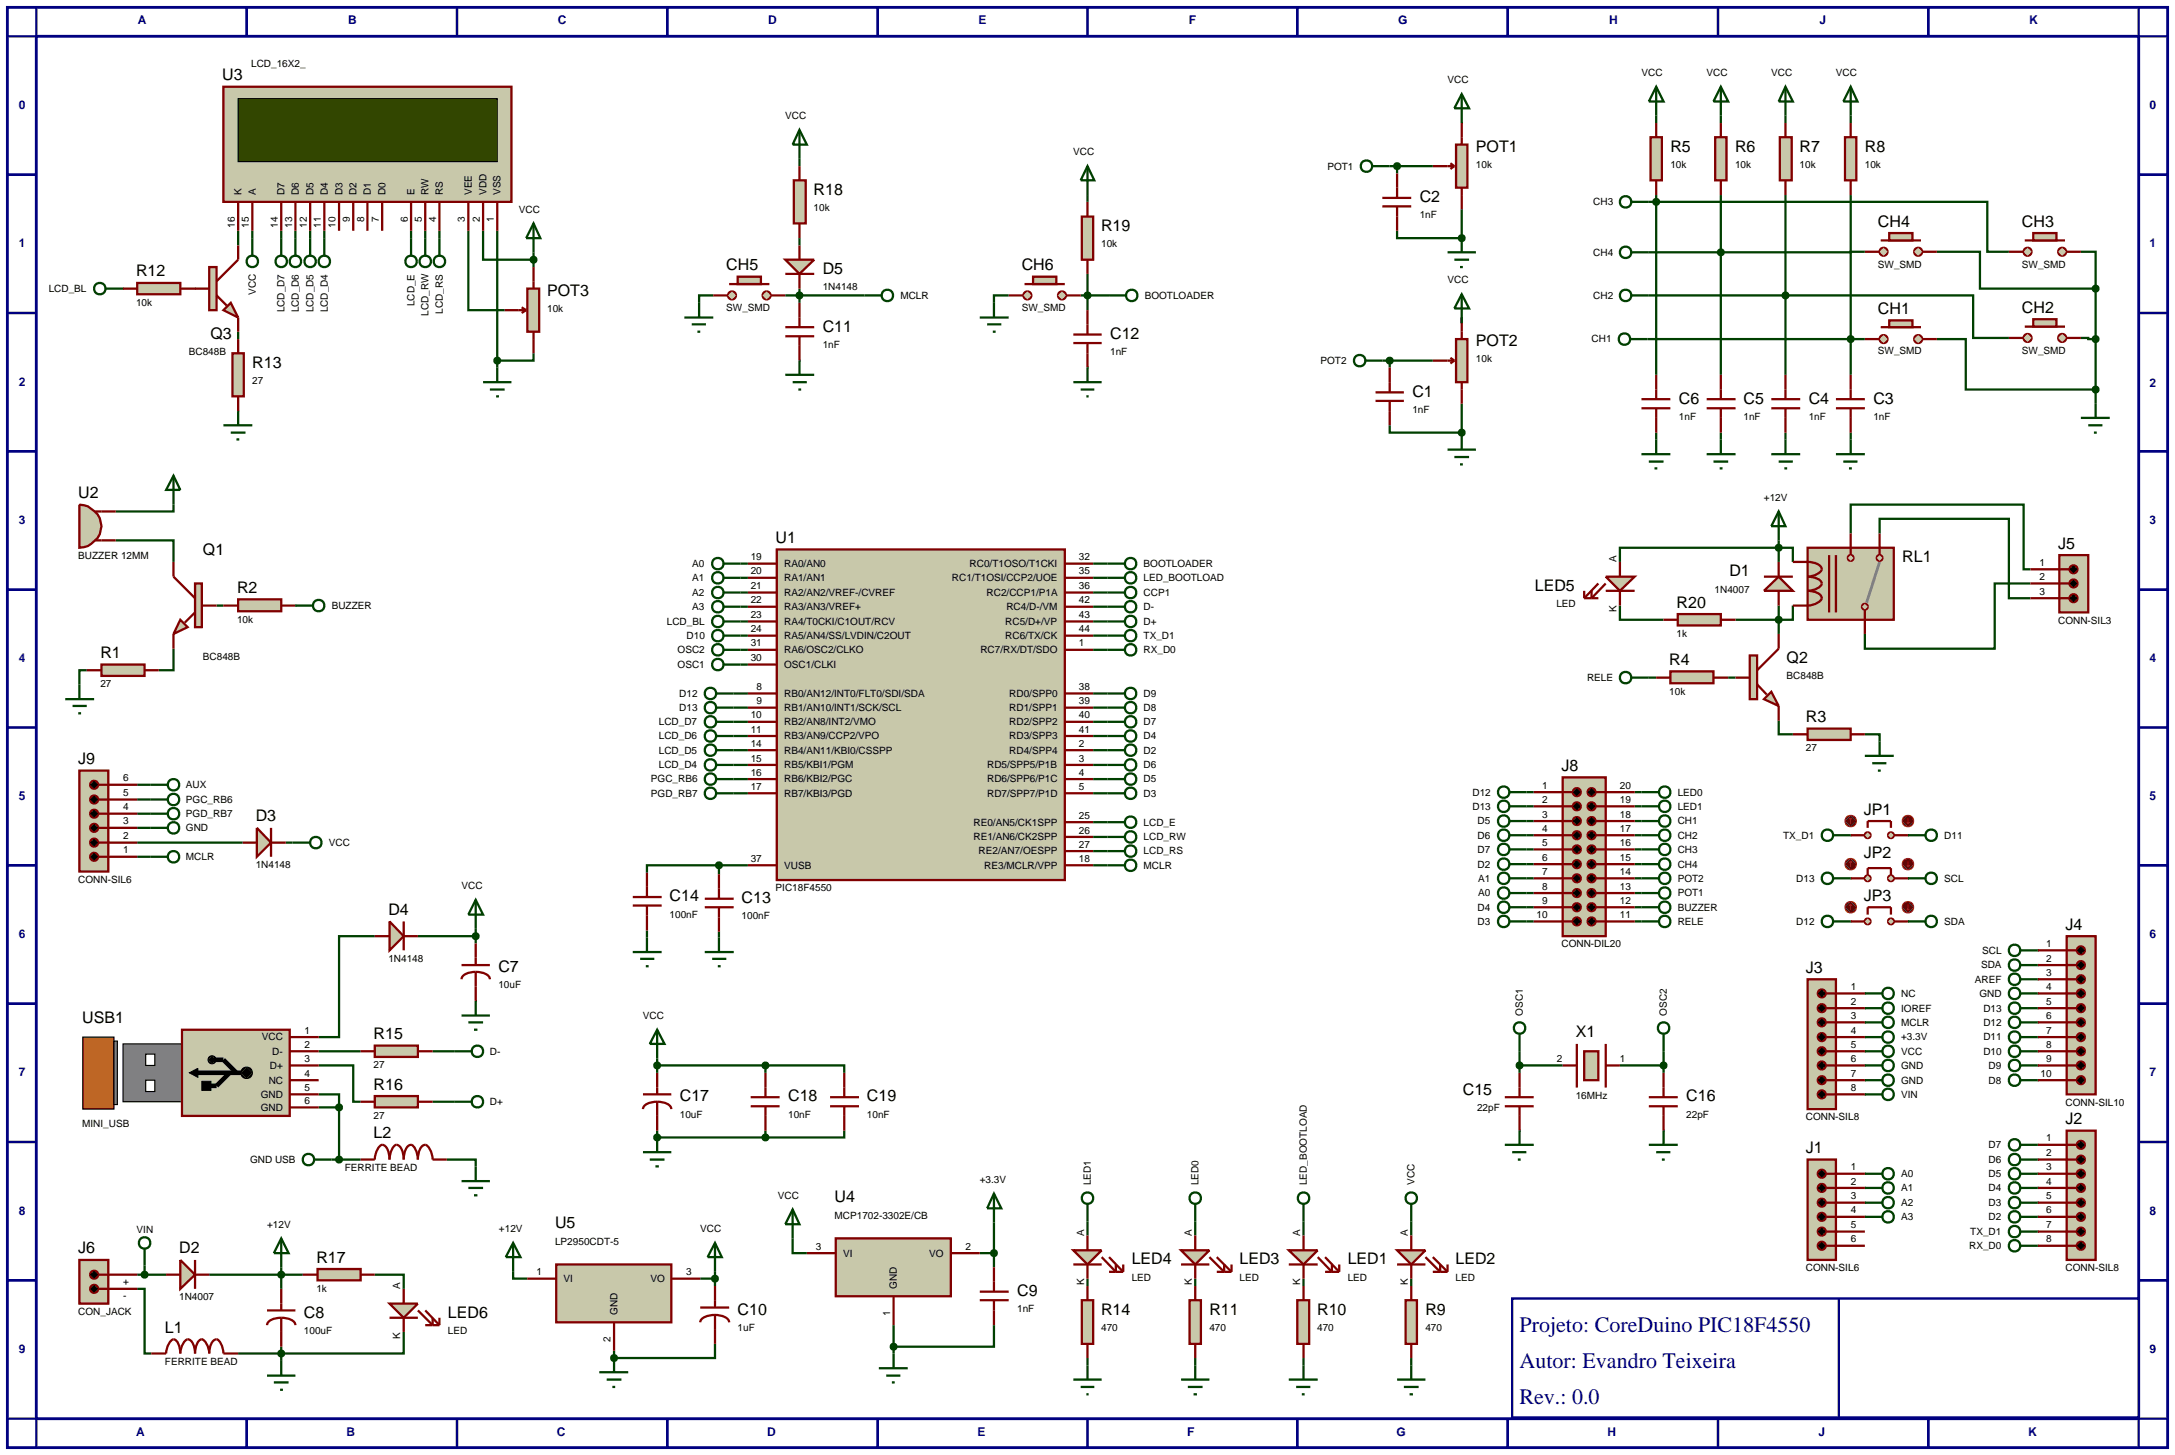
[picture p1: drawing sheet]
<svg xmlns="http://www.w3.org/2000/svg" width="384mm" height="257mm" viewBox="0 0 384 257" stroke-linecap="round" stroke-linejoin="round" font-family="sans-serif">
<defs><g id="words">
<g font-size="3.9" fill="#000080">
<text x="268" y="234.9">Projeto: CoreDuino PIC18F4550</text>
<text x="268" y="241.3">Autor: Evandro Teixeira</text>
<text x="268" y="247.6">Rev.: 0.0</text>
</g>
<g font-size="2.8">
<text x="39.2" y="14.1">U3</text>
<text x="260.3" y="26.8">POT1</text>
<text x="294.6" y="26.8">R5</text>
<text x="306" y="26.8">R6</text>
<text x="317.4" y="26.8">R7</text>
<text x="328.9" y="26.8">R8</text>
<text x="143.5" y="34.4">R18</text>
<text x="250.4" y="35.7">C2</text>
<text x="194.2" y="40.8">R19</text>
<text x="331.2" y="40">CH4</text>
<text x="356.6" y="40">CH3</text>
<text x="128.1" y="47.7">CH5</text>
<text x="180.2" y="47.7">CH6</text>
<text x="24" y="48.8">R12</text>
<text x="96.5" y="52.2">POT3</text>
<text x="145.1" y="48.4">D5</text>
<text x="37.1" y="59.8">Q3</text>
<text x="145.1" y="58.6">C11</text>
<text x="195.8" y="59.8">C12</text>
<text x="331.2" y="55.4">CH1</text>
<text x="356.6" y="55.2">CH2</text>
<text x="44.5" y="64.9">R13</text>
<text x="260.3" y="61.1">POT2</text>
<text x="249.1" y="70">C1</text>
<text x="296.1" y="71.3">C6</text>
<text x="307.5" y="71.3">C5</text>
<text x="319" y="71.3">C4</text>
<text x="330.4" y="71.3">C3</text>
<text x="13.8" y="87.9">U2</text>
<text x="136.8" y="95.8">U1</text>
<text x="35.8" y="98">Q1</text>
<text x="305" y="101.7">D1</text>
<text x="335.5" y="99.2">RL1</text>
<text x="363" y="96.8">J5</text>
<text x="41.8" y="104.6">R2</text>
<text x="270.7" y="104.3">LED5</text>
<text x="295.7" y="107.2">R20</text>
<text x="17.7" y="116.1">R1</text>
<text x="294.4" y="117.3">R4</text>
<text x="315.1" y="117">Q2</text>
<text x="318.5" y="127.4">R3</text>
<text x="13.8" y="134.8">J9</text>
<text x="275.4" y="136">J8</text>
<text x="328.7" y="143.7">JP1</text>
<text x="45.1" y="144.9">D3</text>
<text x="328.7" y="151.3">JP2</text>
<text x="68.5" y="161.4">D4</text>
<text x="118.1" y="159">C14</text>
<text x="130.8" y="159.3">C13</text>
<text x="328.7" y="158.9">JP3</text>
<text x="364.3" y="164">J4</text>
<text x="87.9" y="171.5">C7</text>
<text x="318.5" y="171.6">J3</text>
<text x="14.5" y="180.5">USB1</text>
<text x="65.9" y="183.3">R15</text>
<text x="277.9" y="183">X1</text>
<text x="65.9" y="192.2">R16</text>
<text x="119.9" y="194.3">C17</text>
<text x="139" y="194.3">C18</text>
<text x="152.9" y="194.3">C19</text>
<text x="258" y="193.1">C15</text>
<text x="297.4" y="194.3">C16</text>
<text x="65.9" y="200.8">L2</text>
<text x="318.5" y="203.3">J1</text>
<text x="364.3" y="198.3">J2</text>
<text x="147.2" y="212.1">U4</text>
<text x="13.8" y="221.1">J6</text>
<text x="31.6" y="221.1">D2</text>
<text x="97.9" y="216.7">U5</text>
<text x="55.8" y="222.7">R17</text>
<text x="199.6" y="223">LED4</text>
<text x="218.6" y="223">LED3</text>
<text x="237.7" y="223">LED1</text>
<text x="256.7" y="223">LED2</text>
<text x="53.6" y="232.4">C8</text>
<text x="79" y="232.4">LED6</text>
<text x="130.1" y="231.9">C10</text>
<text x="179.4" y="228.6">C9</text>
<text x="194.2" y="231.9">R14</text>
<text x="213.3" y="231.9">R11</text>
<text x="232.3" y="231.9">R10</text>
<text x="251.4" y="231.9">R9</text>
<text x="29.1" y="235.1">L1</text>
</g>
<g font-size="2.1" fill="#000080">
<text x="24.3" y="4.2">A</text>
<text x="61.4" y="4.2">B</text>
<text x="98.4" y="4.2">C</text>
<text x="135.5" y="4.2">D</text>
<text x="172.6" y="4.2">E</text>
<text x="209.7" y="4.2">F</text>
<text x="246.6" y="4.2">G</text>
<text x="283.8" y="4.2">H</text>
<text x="320.9" y="4.2">J</text>
<text x="357.9" y="4.2">K</text>
<text x="3.3" y="19.2">0</text>
<text x="379.1" y="19.2">0</text>
<text x="3.3" y="43.6">1</text>
<text x="379.1" y="43.6">1</text>
<text x="3.3" y="68">2</text>
<text x="379.1" y="68.2">2</text>
<text x="3.3" y="92.4">3</text>
<text x="379.1" y="92.4">3</text>
<text x="3.3" y="116.8">4</text>
<text x="379.1" y="116.8">4</text>
<text x="3.3" y="141">5</text>
<text x="379.1" y="141">5</text>
<text x="3.3" y="165.4">6</text>
<text x="379.1" y="165.4">6</text>
<text x="3.3" y="189.8">7</text>
<text x="379.1" y="189.8">7</text>
<text x="3.3" y="214.2">8</text>
<text x="379.1" y="214.2">8</text>
<text x="3.3" y="238.6">9</text>
<text x="379.1" y="238.6">9</text>
<text x="24" y="253.3">A</text>
<text x="61.1" y="253.3">B</text>
<text x="98.2" y="253.3">C</text>
<text x="135.3" y="253.3">D</text>
<text x="172.4" y="253.3">E</text>
<text x="209.4" y="253.3">F</text>
<text x="246.3" y="253.3">G</text>
<text x="283.5" y="253.3">H</text>
<text x="320.7" y="253.3">J</text>
<text x="357.7" y="253.3">K</text>
</g>
<g font-size="1.8">
<text x="44.3" y="11.8">LCD_16X2_</text>
<text x="255.3" y="14.6">VCC</text>
<text x="289.5" y="13.4">VCC</text>
<text x="301" y="13.4">VCC</text>
<text x="312.4" y="13.4">VCC</text>
<text x="323.8" y="13.4">VCC</text>
<text x="138.5" y="21">VCC</text>
<text x="189.3" y="27.3">VCC</text>
<text x="234.1" y="29.9">POT1</text>
<text x="260.3" y="29.6">10k</text>
<text x="294.6" y="29.6">10k</text>
<text x="306" y="29.6">10k</text>
<text x="317.4" y="29.6">10k</text>
<text x="328.9" y="29.6">10k</text>
<text x="42.6" y="34.4" transform="rotate(-90 42.6 34.4)">K</text>
<text x="45.1" y="34.4" transform="rotate(-90 45.1 34.4)">A</text>
<text x="50.2" y="34.4" transform="rotate(-90 50.2 34.4)">D7</text>
<text x="52.7" y="34.4" transform="rotate(-90 52.7 34.4)">D6</text>
<text x="55.3" y="34.4" transform="rotate(-90 55.3 34.4)">D5</text>
<text x="57.8" y="34.4" transform="rotate(-90 57.8 34.4)">D4</text>
<text x="60.4" y="34.4" transform="rotate(-90 60.4 34.4)">D3</text>
<text x="62.9" y="34.4" transform="rotate(-90 62.9 34.4)">D2</text>
<text x="65.4" y="34.4" transform="rotate(-90 65.4 34.4)">D1</text>
<text x="68" y="34.4" transform="rotate(-90 68 34.4)">D0</text>
<text x="73.1" y="34.4" transform="rotate(-90 73.1 34.4)">E</text>
<text x="75.6" y="34.4" transform="rotate(-90 75.6 34.4)">RW</text>
<text x="78.1" y="34.4" transform="rotate(-90 78.1 34.4)">RS</text>
<text x="83.2" y="34.4" transform="rotate(-90 83.2 34.4)">VEE</text>
<text x="85.8" y="34.4" transform="rotate(-90 85.8 34.4)">VDD</text>
<text x="88.3" y="34.4" transform="rotate(-90 88.3 34.4)">VSS</text>
<text x="41.4" y="40.2" transform="rotate(-90 41.4 40.2)">16</text>
<text x="43.9" y="40.2" transform="rotate(-90 43.9 40.2)">15</text>
<text x="49" y="40.2" transform="rotate(-90 49 40.2)">14</text>
<text x="51.5" y="40.2" transform="rotate(-90 51.5 40.2)">13</text>
<text x="54.1" y="40.2" transform="rotate(-90 54.1 40.2)">12</text>
<text x="56.6" y="40.2" transform="rotate(-90 56.6 40.2)">11</text>
<text x="59.2" y="40.2" transform="rotate(-90 59.2 40.2)">10</text>
<text x="61.7" y="39.2" transform="rotate(-90 61.7 39.2)">9</text>
<text x="64.2" y="39.2" transform="rotate(-90 64.2 39.2)">8</text>
<text x="66.8" y="39.2" transform="rotate(-90 66.8 39.2)">7</text>
<text x="71.9" y="39.2" transform="rotate(-90 71.9 39.2)">6</text>
<text x="74.4" y="39.2" transform="rotate(-90 74.4 39.2)">5</text>
<text x="76.9" y="39.2" transform="rotate(-90 76.9 39.2)">4</text>
<text x="82" y="39.2" transform="rotate(-90 82 39.2)">3</text>
<text x="84.6" y="39.2" transform="rotate(-90 84.6 39.2)">2</text>
<text x="87.1" y="39.2" transform="rotate(-90 87.1 39.2)">1</text>
<text x="91.5" y="37.5">VCC</text>
<text x="143.5" y="37.2">10k</text>
<text x="250.4" y="38.5">1nF</text>
<text x="281" y="36.2">CH3</text>
<text x="194.2" y="43.6">10k</text>
<text x="281" y="45.1">CH4</text>
<text x="331.2" y="47.2">SW_SMD</text>
<text x="356.6" y="47.2">SW_SMD</text>
<text x="8.6" y="51.5">LCD_BL</text>
<text x="24" y="53.9">10k</text>
<text x="45.1" y="52" transform="rotate(-90 45.1 52)">VCC</text>
<text x="73.1" y="54" transform="rotate(-90 73.1 54)">LCD_E</text>
<text x="145.1" y="51.2">1N4148</text>
<text x="158.8" y="52.7">MCLR</text>
<text x="201.9" y="52.7">BOOTLOADER</text>
<text x="255.3" y="50">VCC</text>
<text x="281" y="52.7">CH2</text>
<text x="50.2" y="55.1" transform="rotate(-90 50.2 55.1)">LCD_D7</text>
<text x="52.7" y="55.1" transform="rotate(-90 52.7 55.1)">LCD_D6</text>
<text x="55.3" y="55.1" transform="rotate(-90 55.3 55.1)">LCD_D5</text>
<text x="57.8" y="55.1" transform="rotate(-90 57.8 55.1)">LCD_D4</text>
<text x="75.6" y="55.7" transform="rotate(-90 75.6 55.7)">LCD_RW</text>
<text x="78.1" y="55.3" transform="rotate(-90 78.1 55.3)">LCD_RS</text>
<text x="96.5" y="55">10k</text>
<text x="128.1" y="54.9">SW_SMD</text>
<text x="180.2" y="54.9">SW_SMD</text>
<text x="33.3" y="62.6">BC848B</text>
<text x="145.1" y="61.4">1nF</text>
<text x="195.8" y="62.6">1nF</text>
<text x="232.9" y="64.2">POT2</text>
<text x="260.3" y="63.9">10k</text>
<text x="280.7" y="60.4">CH1</text>
<text x="331.2" y="62.5">SW_SMD</text>
<text x="356.6" y="62.4">SW_SMD</text>
<text x="44.5" y="67.7">27</text>
<text x="249.1" y="72.8">1nF</text>
<text x="296.1" y="74.1">1nF</text>
<text x="307.5" y="74.1">1nF</text>
<text x="319" y="74.1">1nF</text>
<text x="330.4" y="74.1">1nF</text>
<text x="311.1" y="88.3">+12V</text>
<text x="13.8" y="98.6">BUZZER 12MM</text>
<text x="122.1" y="100">A0</text>
<text x="132.4" y="98.8">19</text>
<text x="132.4" y="101.3">20</text>
<text x="138.3" y="100">RA0/AN0</text>
<text x="171" y="100">RC0/T1OSO/T1CKI</text>
<text x="190.3" y="98.8">32</text>
<text x="190.3" y="101.3">35</text>
<text x="201.7" y="100">BOOTLOADER</text>
<text x="285.1" y="99.1" transform="rotate(-90 285.1 99.1)">A</text>
<text x="359.7" y="99.8">1</text>
<text x="58.5" y="107.4">BUZZER</text>
<text x="122.1" y="102.5">A1</text>
<text x="122.1" y="105.1">A2</text>
<text x="122.1" y="107.6">A3</text>
<text x="132.4" y="103.9">21</text>
<text x="132.4" y="106.4">22</text>
<text x="138.3" y="102.5">RA1/AN1</text>
<text x="138.3" y="105.1">RA2/AN2/VREF-/CVREF</text>
<text x="138.3" y="107.6">RA3/AN3/VREF+</text>
<text x="167.9" y="102.5">RC1/T1OSI/CCP2/UOE</text>
<text x="174" y="105.1">RC2/CCP1/P1A</text>
<text x="177.5" y="107.6">RC4/D-/VM</text>
<text x="190.3" y="103.9">36</text>
<text x="190.3" y="106.4">42</text>
<text x="201.7" y="102.5">LED_BOOTLOAD</text>
<text x="201.7" y="105.1">CCP1</text>
<text x="201.7" y="107.6">D-</text>
<text x="274.5" y="107.1">LED</text>
<text x="285.1" y="108" transform="rotate(-90 285.1 108)">K</text>
<text x="302.4" y="104.5">1N4007</text>
<text x="359.7" y="102.3">2</text>
<text x="359.7" y="104.9">3</text>
<text x="41.8" y="109.8">10k</text>
<text x="117.6" y="110.2">LCD_BL</text>
<text x="121.1" y="112.7">D10</text>
<text x="132.4" y="109">23</text>
<text x="132.4" y="111.5">24</text>
<text x="132.4" y="114">31</text>
<text x="138.3" y="110.2">RA4/T0CKI/C1OUT/RCV</text>
<text x="138.3" y="112.7">RA5/AN4/SS/LVDIN/C2OUT</text>
<text x="177.3" y="110.2">RC5/D+/VP</text>
<text x="177.3" y="112.7">RC6/TX/CK</text>
<text x="190.3" y="109">43</text>
<text x="190.3" y="111.5">44</text>
<text x="190.3" y="114">1</text>
<text x="201.7" y="110.2">D+</text>
<text x="201.7" y="112.7">TX_D1</text>
<text x="295.7" y="112.3">1k</text>
<text x="363" y="110">CONN-SIL3</text>
<text x="35.8" y="116.4">BC848B</text>
<text x="119.5" y="117.8">OSC1</text>
<text x="119.5" y="115.2">OSC2</text>
<text x="132.4" y="116.6">30</text>
<text x="138.3" y="115.2">RA6/OSC2/CLKO</text>
<text x="138.3" y="117.8">OSC1/CLKI</text>
<text x="172.9" y="115.2">RC7/RX/DT/SDO</text>
<text x="201.7" y="115.2">RX_D0</text>
<text x="315.1" y="119.8">BC848B</text>
<text x="17.7" y="121.2">27</text>
<text x="119.8" y="122.9">D12</text>
<text x="119.8" y="125.4">D13</text>
<text x="133.4" y="121.7">8</text>
<text x="133.4" y="124.2">9</text>
<text x="138.3" y="122.9">RB0/AN12/INT0/FLT0/SDI/SDA</text>
<text x="138.3" y="125.4">RB1/AN10/INT1/SCK/SCL</text>
<text x="178" y="122.9">RD0/SPP0</text>
<text x="178" y="125.4">RD1/SPP1</text>
<text x="190.3" y="121.7">38</text>
<text x="190.3" y="124.2">39</text>
<text x="201.7" y="125.4">D8</text>
<text x="201.7" y="122.9">D9</text>
<text x="279.9" y="120.1">RELE</text>
<text x="294.4" y="122.5">10k</text>
<text x="116.2" y="127.9">LCD_D7</text>
<text x="116.2" y="130.4">LCD_D6</text>
<text x="132.4" y="126.7">10</text>
<text x="132.4" y="129.2">11</text>
<text x="132.4" y="131.7">14</text>
<text x="138.3" y="127.9">RB2/AN8/INT2/VMO</text>
<text x="138.3" y="130.4">RB3/AN9/CCP2/VPO</text>
<text x="178" y="127.9">RD2/SPP2</text>
<text x="178" y="130.4">RD3/SPP3</text>
<text x="190.3" y="126.7">40</text>
<text x="190.3" y="129.2">41</text>
<text x="190.3" y="131.7">2</text>
<text x="201.7" y="130.4">D4</text>
<text x="201.7" y="127.9">D7</text>
<text x="21.7" y="137.8">6</text>
<text x="114.8" y="138">PGC_RB6</text>
<text x="116.2" y="135.5">LCD_D4</text>
<text x="116.2" y="132.9">LCD_D5</text>
<text x="132.4" y="134.3">15</text>
<text x="132.4" y="136.8">16</text>
<text x="138.3" y="132.9">RB4/AN11/KBI0/CSSPP</text>
<text x="138.3" y="135.5">RB5/KBI1/PGM</text>
<text x="138.3" y="138">RB6/KBI2/PGC</text>
<text x="174.1" y="135.5">RD5/SPP5/P1B</text>
<text x="174.1" y="138">RD6/SPP6/P1C</text>
<text x="178" y="132.9">RD4/SPP4</text>
<text x="190.3" y="134.3">3</text>
<text x="190.3" y="136.8">4</text>
<text x="201.7" y="138">D5</text>
<text x="201.7" y="135.5">D6</text>
<text x="201.7" y="132.9">D2</text>
<text x="318.5" y="132.5">27</text>
<text x="21.7" y="142.9">4</text>
<text x="21.7" y="140.4">5</text>
<text x="32.8" y="141.6">PGC_RB6</text>
<text x="32.8" y="139">AUX</text>
<text x="114.8" y="140.5">PGD_RB7</text>
<text x="132.4" y="139.3">17</text>
<text x="138.3" y="140.5">RB7/KBI3/PGD</text>
<text x="174.1" y="140.5">RD7/SPP7/P1D</text>
<text x="190.3" y="139.3">5</text>
<text x="201.7" y="140.5">D3</text>
<text x="259.7" y="142.8">D13</text>
<text x="259.7" y="140.3">D12</text>
<text x="272" y="139.1">1</text>
<text x="272" y="141.6">2</text>
<text x="285.7" y="139.1">20</text>
<text x="285.7" y="141.6">19</text>
<text x="295.9" y="142.8">LED1</text>
<text x="295.9" y="140.3">LED0</text>
<text x="21.7" y="148">2</text>
<text x="21.7" y="145.4">3</text>
<text x="32.8" y="146.6">GND</text>
<text x="32.8" y="144.1">PGD_RB7</text>
<text x="58" y="149.2">VCC</text>
<text x="171.7" y="145.6">RE0/AN5/CK1SPP</text>
<text x="171.7" y="148.2">RE1/AN6/CK2SPP</text>
<text x="190.3" y="144.4">25</text>
<text x="190.3" y="147">26</text>
<text x="190.3" y="149.5">27</text>
<text x="201.7" y="145.6">LCD_E</text>
<text x="201.7" y="148.2">LCD_RW</text>
<text x="260.6" y="145.4">D5</text>
<text x="260.6" y="147.9">D6</text>
<text x="272" y="144.2">3</text>
<text x="272" y="146.7">4</text>
<text x="272" y="149.2">5</text>
<text x="285.7" y="144.2">18</text>
<text x="285.7" y="146.7">17</text>
<text x="285.7" y="149.2">16</text>
<text x="295.9" y="147.9">CH2</text>
<text x="295.9" y="145.4">CH1</text>
<text x="314.5" y="147.9">TX_D1</text>
<text x="342.9" y="147.9">D11</text>
<text x="13.8" y="155.7">CONN-SIL6</text>
<text x="21.7" y="150.5">1</text>
<text x="32.8" y="151.7">MCLR</text>
<text x="45.1" y="153.1">1N4148</text>
<text x="132.4" y="152">37</text>
<text x="138.3" y="153.2">VUSB</text>
<text x="172.6" y="150.7">RE2/AN7/OESPP</text>
<text x="173.6" y="153.2">RE3/MCLR/VPP</text>
<text x="190.3" y="152">18</text>
<text x="201.7" y="153.2">MCLR</text>
<text x="201.7" y="150.7">LCD_RS</text>
<text x="260.6" y="150.4">D7</text>
<text x="260.6" y="153">D2</text>
<text x="260.7" y="155.5">A1</text>
<text x="272" y="151.8">6</text>
<text x="272" y="154.3">7</text>
<text x="285.7" y="151.8">15</text>
<text x="285.7" y="154.3">14</text>
<text x="295.9" y="155.5">POT2</text>
<text x="295.9" y="153">CH4</text>
<text x="295.9" y="150.4">CH3</text>
<text x="316.8" y="155.5">D13</text>
<text x="342.9" y="155.5">SCL</text>
<text x="81.4" y="156.8">VCC</text>
<text x="118.1" y="161.9">100nF</text>
<text x="136.8" y="157.2">PIC18F4550</text>
<text x="260.6" y="160.6">D4</text>
<text x="260.7" y="158.1">A0</text>
<text x="271" y="161.9">10</text>
<text x="272" y="156.9">8</text>
<text x="272" y="159.4">9</text>
<text x="285.7" y="156.9">13</text>
<text x="285.7" y="159.4">12</text>
<text x="285.7" y="161.9">11</text>
<text x="295.9" y="160.6">BUZZER</text>
<text x="295.9" y="158.1">POT1</text>
<text x="130.8" y="162.1">100nF</text>
<text x="260.6" y="163.1">D3</text>
<text x="275.4" y="167.1">CONN-DIL20</text>
<text x="295.9" y="163.1">RELE</text>
<text x="316.8" y="163.1">D12</text>
<text x="342.9" y="163.1">SDA</text>
<text x="360.9" y="167">1</text>
<text x="68.5" y="169.6">1N4148</text>
<text x="348.3" y="173.3">AREF</text>
<text x="349.4" y="170.8">SDA</text>
<text x="349.6" y="168.2">SCL</text>
<text x="360.9" y="169.6">2</text>
<text x="360.9" y="172.1">3</text>
<text x="87.9" y="174.3">10uF</text>
<text x="113.4" y="179.7">VCC</text>
<text x="268.6" y="179.1" transform="rotate(-90 268.6 179.1)">OSC1</text>
<text x="294" y="179.1" transform="rotate(-90 294 179.1)">OSC2</text>
<text x="326.4" y="174.6">1</text>
<text x="326.4" y="177.2">2</text>
<text x="326.4" y="179.7">3</text>
<text x="335.3" y="175.8">NC</text>
<text x="335.3" y="178.4">IOREF</text>
<text x="349.1" y="175.8">GND</text>
<text x="349.8" y="178.4">D13</text>
<text x="360.9" y="174.6">4</text>
<text x="360.9" y="177.2">5</text>
<text x="360.9" y="179.7">6</text>
<text x="46.2" y="183.5">VCC</text>
<text x="48" y="186">D-</text>
<text x="53.7" y="182.3">1</text>
<text x="53.7" y="184.8">2</text>
<text x="86.4" y="186">D-</text>
<text x="326.4" y="182.3">4</text>
<text x="326.4" y="184.8">5</text>
<text x="335.3" y="180.9">MCLR</text>
<text x="335.3" y="183.5">+3.3V</text>
<text x="335.3" y="186">VCC</text>
<text x="349.8" y="186">D10</text>
<text x="349.8" y="183.5">D11</text>
<text x="349.8" y="180.9">D12</text>
<text x="360.9" y="182.3">7</text>
<text x="360.9" y="184.8">8</text>
<text x="47.4" y="191.1">NC</text>
<text x="47.6" y="188.5">D+</text>
<text x="53.7" y="187.3">3</text>
<text x="53.7" y="189.9">4</text>
<text x="65.9" y="188.4">27</text>
<text x="274.6" y="187.3">2</text>
<text x="285.7" y="187.3">1</text>
<text x="326.4" y="187.3">6</text>
<text x="326.4" y="189.9">7</text>
<text x="335.3" y="188.5">GND</text>
<text x="335.3" y="191.1">GND</text>
<text x="350.7" y="191.1">D8</text>
<text x="350.7" y="188.5">D9</text>
<text x="359.9" y="189.9">10</text>
<text x="360.9" y="187.3">9</text>
<text x="46" y="193.6">GND</text>
<text x="46" y="195.9">GND</text>
<text x="53.7" y="192.4">5</text>
<text x="53.7" y="194.7">6</text>
<text x="65.9" y="197.3">27</text>
<text x="86.4" y="194.9">D+</text>
<text x="119.9" y="197.2">10uF</text>
<text x="139" y="197.2">10nF</text>
<text x="152.9" y="197.2">10nF</text>
<text x="260.5" y="195.9">22pF</text>
<text x="277.9" y="193.8">16MHz</text>
<text x="297.4" y="197.2">22pF</text>
<text x="318.5" y="197.6">CONN-SIL8</text>
<text x="326.4" y="192.4">8</text>
<text x="335.3" y="193.6">VIN</text>
<text x="364.3" y="195">CONN-SIL10</text>
<text x="14.5" y="198.8">MINI_USB</text>
<text x="350.7" y="202.5">D7</text>
<text x="360.9" y="201.3">1</text>
<text x="360.9" y="203.9">2</text>
<text x="44.1" y="205.1">GND USB</text>
<text x="60.8" y="206.5">FERRITE BEAD</text>
<text x="172.8" y="208.6">+3.3V</text>
<text x="192.4" y="209" transform="rotate(-90 192.4 209)">LED1</text>
<text x="211.4" y="209" transform="rotate(-90 211.4 209)">LED0</text>
<text x="230.5" y="209" transform="rotate(-90 230.5 209)">LED_BOOTLOAD</text>
<text x="249.5" y="209" transform="rotate(-90 249.5 209)">VCC</text>
<text x="326.4" y="206.4">1</text>
<text x="326.4" y="208.9">2</text>
<text x="335.3" y="207.6">A0</text>
<text x="350.7" y="207.6">D5</text>
<text x="350.7" y="205.1">D6</text>
<text x="360.9" y="206.4">3</text>
<text x="360.9" y="208.9">4</text>
<text x="137.2" y="211.4">VCC</text>
<text x="147.2" y="214.9">MCP1702-3302E/CB</text>
<text x="326.4" y="211.5">3</text>
<text x="326.4" y="214">4</text>
<text x="335.3" y="215.2">A3</text>
<text x="335.3" y="212.7">A2</text>
<text x="335.3" y="210.1">A1</text>
<text x="350.7" y="215.2">D2</text>
<text x="350.7" y="212.7">D3</text>
<text x="350.7" y="210.1">D4</text>
<text x="360.9" y="211.5">5</text>
<text x="360.9" y="214">6</text>
<text x="24.1" y="217.5">VIN</text>
<text x="47.1" y="216.5">+12V</text>
<text x="88" y="217.2">+12V</text>
<text x="97.9" y="219.5">LP2950CDT-5</text>
<text x="123.5" y="217.2">VCC</text>
<text x="143.9" y="220.4">3</text>
<text x="148.7" y="221.6">VI</text>
<text x="163.9" y="221.6">VO</text>
<text x="170.3" y="220.4">2</text>
<text x="191.2" y="217.9" transform="rotate(-90 191.2 217.9)">A</text>
<text x="210.2" y="217.9" transform="rotate(-90 210.2 217.9)">A</text>
<text x="229.3" y="217.9" transform="rotate(-90 229.3 217.9)">A</text>
<text x="248.3" y="217.9" transform="rotate(-90 248.3 217.9)">A</text>
<text x="326.4" y="216.6">5</text>
<text x="326.4" y="219.1">6</text>
<text x="347.3" y="220.3">RX_D0</text>
<text x="347.5" y="217.8">TX_D1</text>
<text x="360.9" y="216.6">7</text>
<text x="360.9" y="219.1">8</text>
<text x="21.7" y="226.6">+</text>
<text x="55.8" y="227.8">1k</text>
<text x="70.6" y="227.3" transform="rotate(-90 70.6 227.3)">A</text>
<text x="94.6" y="224.9">1</text>
<text x="99.4" y="226.1">VI</text>
<text x="114.7" y="226.1">VO</text>
<text x="121" y="224.9">3</text>
<text x="158.2" y="227.3" transform="rotate(-90 158.2 227.3)">GND</text>
<text x="191.2" y="226.7" transform="rotate(-90 191.2 226.7)">K</text>
<text x="199.6" y="225.9">LED</text>
<text x="210.2" y="226.7" transform="rotate(-90 210.2 226.7)">K</text>
<text x="218.6" y="225.9">LED</text>
<text x="229.3" y="226.7" transform="rotate(-90 229.3 226.7)">K</text>
<text x="237.7" y="225.9">LED</text>
<text x="248.3" y="226.7" transform="rotate(-90 248.3 226.7)">K</text>
<text x="256.7" y="225.9">LED</text>
<text x="318.5" y="224.2">CONN-SIL6</text>
<text x="364.3" y="224.2">CONN-SIL8</text>
<text x="13.8" y="231.9">CON_JACK</text>
<text x="21.7" y="229.1">-</text>
<text x="31.6" y="229.3">1N4007</text>
<text x="108.9" y="231.9" transform="rotate(-90 108.9 231.9)">GND</text>
<text x="157" y="232.1" transform="rotate(-90 157 232.1)">1</text>
<text x="179.4" y="231.4">1nF</text>
<text x="53.6" y="235.3">100uF</text>
<text x="70.6" y="236.1" transform="rotate(-90 70.6 236.1)">K</text>
<text x="79" y="235.3">LED</text>
<text x="107.7" y="236.7" transform="rotate(-90 107.7 236.7)">2</text>
<text x="130.1" y="234.7">1uF</text>
<text x="194.2" y="234.7">470</text>
<text x="213.3" y="234.7">470</text>
<text x="232.3" y="234.7">470</text>
<text x="251.4" y="234.7">470</text>
<text x="29.1" y="240.7">FERRITE BEAD</text>
</g>
</g></defs>
<path d="M1.3 1.3h381v254h-381zM6.4 6.4h370.8v243.8h-370.8z" fill="none" stroke="#000080" stroke-width=".5"/>
<g fill="none" stroke="#000080" stroke-width=".4">
<path d="M6.4 1.3v5.1h-5.1M43.5 1.3v5.1M80.6 1.3v5.1M117.7 1.3v5.1M154.8 1.3v5.1M191.8 1.3v5.1M228.8 1.3v5.1M265.9 1.3v5.1M303 1.3v5.1M340.1 1.3v5.1M377.2 1.3v5.1h5.1M1.3 30.8h5.1"/>
<path d="M377.2 30.8h5.1M1.3 55.2h5.1M377.2 55.2h5.1M1.3 79.6h5.1M377.2 79.6h5.1M1.3 104h5.1M377.2 104h5.1M1.3 128.3h5.1M377.2 128.3h5.1M1.3 152.6h5.1M377.2 152.6h5.1M1.3 177h5.1"/>
<path d="M377.2 177h5.1M1.3 201.4h5.1M377.2 201.4h5.1M1.3 225.8h5.1M377.2 225.8h5.1M1.3 250.2h5.1v5.1M43.5 250.2v5.1M80.6 250.2v5.1M117.7 250.2v5.1M154.8 250.2v5.1M191.8 250.2v5.1M228.8 250.2v5.1"/>
<path d="M265.9 250.2v5.1M303 250.2v5.1M340.1 250.2v5.1M382.3 250.2h-5.1v5.1"/>
</g>
<path d="M266.7 229h110.5v21h-110.5z" fill="#fff" stroke="#000080" stroke-width=".4"/>
<path d="M324.3 229v21" fill="none" stroke="#000080" stroke-width=".4"/>
<g fill="none" stroke="#004000" stroke-width=".4">
<path d="M141 28v1.3M191.8 34.4v1.2M245.1 29.3h7.6M246.4 29.3v1.3M257.8 36.9v5.1h-11.4v-1.3M290.8 35.6h59.7v8.8h3.8M292.1 20.4v1.3M292.1 34.4v31.7M303.5 20.4v1.3M303.5 34.4v31.7M314.9 20.4v1.3M314.9 34.4v31.7"/>
<path d="M326.4 20.4v1.3M326.4 34.4v31.7M42 40.7v2.6M42 58.5v1.3M44.5 40.7v1.3M49.6 40.7v1.3M52.1 40.7v1.3M54.7 40.7v1.3M57.2 40.7v1.3M72.5 40.7v1.3M75 40.7v1.3M77.5 40.7v1.3"/>
<path d="M82.6 40.7v14h6.4M85.2 40.7v5.1h8.9M87.7 40.7v24.1M94.1 44.5v2.6M125.8 52.1h-2.5v1.3M138.5 52.1h14M141 42v1.3M141 50.9v2.5M177.9 52.1h-2.6v1.3M190.6 52.1h5M191.8 48.3v6.4M257.8 56v1"/>
<path d="M290.6 59.8h38.3M290.8 52.1h57.2v7.5h6.3M328.9 44.4h-2.5v.1h-35.6M341.6 44.4h7.6v6.5h20.4M341.6 59.8h5.1v8.9h22.9M367 59.6h1.3v.2h1.3M367 44.4h2.6v6.5M369.6 50.9v20.3M94.1 62.3v1.3h-6.4M243.8 63.6h8.9M245.1 75v1.3h12.7M245.1 63.6v1.2"/>
<path d="M257.8 71.2v5.6M292.1 76.3v1.2M303.5 76.3v1.2M314.9 76.3v1.2M326.4 76.3v1.2M20.4 95.3h10.2v3.8M30.6 89v1.2h-10.2M130.6 99.4h1.3M192.8 99.4h2.5M285.7 99.1v-2.5h30.5v2.5M313.7 95.3v3.8M326.4 94.1v-5.1h30.5v11.4h1.2"/>
<path d="M331.5 94.1v-2.6h22.8v14h3.8M15.3 118.2h-1.3v2.5M30.6 114.4v3.8h-2.6M38.2 106.8h1.2M130.6 101.9h1.3M130.6 104.5h1.3M130.6 107h1.3M130.6 109.6h1.3M130.6 112.1h1.3M130.6 114.6h1.3M130.6 117.2h1.3M192.8 101.9h2.5"/>
<path d="M192.8 104.5h2.5M192.8 107h2.5M192.8 109.6h2.5M192.8 112.1h2.5M192.8 114.6h2.5M285.7 106.8v2.5h7.7M290.8 119.5h1.3M304.8 119.5h1.3M313.7 106.8v5M316.2 106.8v2.5h-10.1M358.1 102.9h-6.3v11.5h-22.9v-2.6M24.2 138.4h2.3"/>
<path d="M129.4 122.3h2.5M129.4 124.8h2.5M129.4 127.3h2.5M129.4 139.9h2.5M129.4 137.4h2.5M129.4 134.9h2.5M129.4 132.3h2.5M129.4 129.8h2.5M192.8 122.3h2.5M192.8 124.8h2.5M192.8 127.3h2.5M192.8 139.9h2.5"/>
<path d="M192.8 137.4h2.5M192.8 134.9h2.5M192.8 132.3h2.5M192.8 129.8h2.5M269.2 139.7h1.3M288.3 139.7h1.2M313.7 127.1v2.4h2.5M328.9 129.5h2.6v1.3M24.2 148.6h18.6M24.2 151.1h2.3M24.2 146h2.3M24.2 143.5h2.3"/>
<path d="M24.2 141h2.3M50.4 148.6h1.2M126.8 152.6h-12.7v1.3M126.8 152.6h5.1M126.8 152.6v1.6M192.8 152.6h2.5M192.8 145h2.5M192.8 147.6h2.5M192.8 150.1h2.5M269.2 144.8h1.3M269.2 147.3h1.3M269.2 142.2h1.3"/>
<path d="M269.2 149.8h1.3M269.2 152.4h1.3M269.2 154.9h1.3M269.2 157.5h1.3M269.2 160h1.3M288.3 144.8h1.2M288.3 147.3h1.2M288.3 142.2h1.2M288.3 149.8h1.2M288.3 152.4h1.2M288.3 154.9h1.2M288.3 157.5h1.2"/>
<path d="M288.3 160h1.2M66.1 165.1h-6.3v17.8h-3.6M73.7 165.1h10.2M83.9 163.8v2.6M114.1 164.1v1.2M126.8 164.3v1M269.2 162.5h1.3M288.3 162.5h1.2M56.2 187.9h6.1v6.4h1.3M56.2 193h3.6v2.3M56.2 185.4h7.4M56.2 195.3h3.6"/>
<path d="M59.8 195.3v9.2M76.3 185.4h3.8M76.3 194.3h3.8M115.9 187.9h19.1M115.9 186.7v2.5M115.9 199.4v1.2h19.1M135 187.9h13.9v1.3M135 187.9v1.3M135 199.4v1.2M148.9 199.4v1.2h-13.9M268 185.4v3.8M268 187.9h7.6"/>
<path d="M285.7 187.9h7.7M293.4 185.4v3.8M58.5 204.5h5.1M78.8 204.5h5.1v1.2M139.8 218.4v2.6h2.5M175.3 215.6v7.9M191.8 215.4v2.5M210.8 215.4v2.5M229.9 215.4v2.5M248.9 215.4v2.5M24.2 227.3h1.3v11.4h1.2M24.2 224.8h5.1"/>
<path d="M25.5 223.2v1.6M36.9 224.8h16.5M49.6 223.5v3.8M49.6 237.5v2.5M66.1 224.8h5.1v2.5M71.2 234.9v3.8h-29.2M90.5 224.3v1.2h2.5M123.5 225.5h2.6M126.1 237v2.5h-17.8v-1.3M126.1 224.3v2.5M157.6 233.7v5M172.8 221h2.5"/>
<path d="M175.3 233.7v3.8h-17.7M191.8 225.5v1.3M191.8 239.5v1.3M210.8 225.5v1.3M210.8 239.5v1.3M229.9 225.5v1.3M229.9 239.5v1.3M248.9 225.5v1.3M248.9 239.5v1.3"/>
</g>
<path d="M137 96.9h50.8v58.3h-50.8z" fill="#c8c8aa" stroke="#800000" stroke-width=".4"/>
<g fill="none" stroke="#800000" stroke-width=".4">
<path d="M131.9 99.4h5.1M187.8 99.4h5M131.9 101.9h5.1M131.9 104.5h5.1M131.9 107h5.1M131.9 109.6h5.1M131.9 112.1h5.1M131.9 114.6h5.1M131.9 117.2h5.1M187.8 101.9h5M187.8 104.5h5M187.8 107h5"/>
<path d="M187.8 109.6h5M187.8 112.1h5M187.8 114.6h5M131.9 122.3h5.1M131.9 124.8h5.1M131.9 127.3h5.1M131.9 129.8h5.1M131.9 132.3h5.1M131.9 134.9h5.1M131.9 137.4h5.1M131.9 139.9h5.1M187.8 122.3h5"/>
<path d="M187.8 124.8h5M187.8 127.3h5M187.8 129.8h5M187.8 132.3h5M187.8 134.9h5M187.8 137.4h5M187.8 139.9h5M131.9 152.6h5.1M187.8 152.6h5M187.8 145h5M187.8 147.6h5M187.8 150.1h5"/>
</g>
<path d="M318.8 204.5h5v17.7h-5z" fill="#c8c8aa" stroke="#800000" stroke-width=".4"/>
<path d="M322.1 207h6.8M322.1 209.5h6.8M322.1 212.1h6.8M322.1 214.6h6.8M322.1 217.2h6.8M322.1 219.7h6.8" fill="none" stroke="#800000" stroke-width=".4"/>
<g fill="#000" stroke="#800000" stroke-width=".4">
<path d="M320.8 206.5l.5-.2-.7 .7zM321.3 206.3a.68 .68 0 0 1 .7 .7zM322 207a.68 .68 0 0 1-.7 .7zM320.6 207l.7 .7a.68 .68 0 0 1-.7-.7z"/>
<path d="M320.8 209l.5-.2-.7 .7zM321.3 208.8a.68 .68 0 0 1 .7 .7zM321.3 210.2l.7-.7a.68 .68 0 0 1-.7 .7zM320.6 209.5l.7 .7a.68 .68 0 0 1-.7-.7z"/>
<path d="M320.8 211.6l.5-.2-.7 .7zM321.3 211.4a.68 .68 0 0 1 .7 .7zM322 212.1a.68 .68 0 0 1-.7 .7zM320.6 212.1l.7 .7a.68 .68 0 0 1-.7-.7z"/>
<path d="M320.8 214.1l.5-.2-.7 .7zM321.3 213.9a.68 .68 0 0 1 .7 .7zM321.3 215.3l.7-.7a.68 .68 0 0 1-.7 .7zM320.6 214.6l.7 .7a.68 .68 0 0 1-.7-.7z"/>
<path d="M320.8 216.7l.5-.2-.7 .7zM321.3 216.5a.68 .68 0 0 1 .7 .7zM321.3 217.9l.7-.7a.68 .68 0 0 1-.7 .7zM320.6 217.2l.7 .7a.68 .68 0 0 1-.7-.7z"/>
<path d="M320.8 219.2l.5-.2-.7 .7zM321.3 219a.68 .68 0 0 1 .7 .7zM321.3 220.4l.7-.7a.68 .68 0 0 1-.7 .7zM320.6 219.7l.7 .7a.68 .68 0 0 1-.7-.7z"/>
</g>
<path d="M320.6 207l.7-.7 .7 .7-.7 .7zM320.6 209.5l.7-.7 .7 .7-.7 .7zM320.6 212.1l.7-.7 .7 .7-.7 .7zM320.6 214.6l.7-.7 .7 .7-.7 .7zM320.6 217.2l.7-.7 .7 .7-.7 .7zM321.3 219l.7 .7-.7 .7-.7-.7z" fill="#000"/>
<path d="M364.5 199.4h5.1v22.8h-5.1z" fill="#c8c8aa" stroke="#800000" stroke-width=".4"/>
<path d="M359.4 201.9h6.8M359.4 204.5h6.8M359.4 207h6.8M359.4 209.5h6.8M359.4 212.1h6.8M359.4 214.6h6.8M359.4 217.2h6.8M359.4 219.7h6.8" fill="none" stroke="#800000" stroke-width=".4"/>
<g fill="#000" stroke="#800000" stroke-width=".4">
<path d="M366.5 201.4l.5-.2-.7 .7zM367 201.2a.68 .68 0 0 1 .7 .7zM367 202.6l.7-.7a.68 .68 0 0 1-.7 .7zM366.3 201.9l.7 .7a.68 .68 0 0 1-.7-.7z"/>
<path d="M366.5 204l.5-.2-.7 .7zM367 203.8a.68 .68 0 0 1 .7 .7zM367 205.2l.7-.7a.68 .68 0 0 1-.7 .7zM366.3 204.5l.7 .7a.68 .68 0 0 1-.7-.7z"/>
<path d="M366.5 206.5l.5-.2-.7 .7zM367 206.3a.68 .68 0 0 1 .7 .7zM367 207.7l.7-.7a.68 .68 0 0 1-.7 .7zM366.3 207l.7 .7a.68 .68 0 0 1-.7-.7z"/>
<path d="M366.5 209l.5-.2-.7 .7zM367 208.8a.68 .68 0 0 1 .7 .7zM367 210.2l.7-.7a.68 .68 0 0 1-.7 .7zM366.3 209.5l.7 .7a.68 .68 0 0 1-.7-.7z"/>
<path d="M366.5 211.6l.5-.2-.7 .7zM367 211.4a.68 .68 0 0 1 .7 .7zM367.7 212.1a.68 .68 0 0 1-.7 .7zM366.3 212.1l.7 .7a.68 .68 0 0 1-.7-.7z"/>
<path d="M366.5 214.1l.5-.2-.7 .7zM367 213.9a.68 .68 0 0 1 .7 .7zM367 215.3l.7-.7a.68 .68 0 0 1-.7 .7zM366.3 214.6l.7 .7a.68 .68 0 0 1-.7-.7z"/>
<path d="M366.5 216.7l.5-.2-.7 .7zM367 216.5a.68 .68 0 0 1 .7 .7zM367 217.9l.7-.7a.68 .68 0 0 1-.7 .7zM366.3 217.2l.7 .7a.68 .68 0 0 1-.7-.7z"/>
<path d="M366.5 219.2l.5-.2-.7 .7zM367 219a.68 .68 0 0 1 .7 .7zM367 220.4l.7-.7a.68 .68 0 0 1-.7 .7zM366.3 219.7l.7 .7a.68 .68 0 0 1-.7-.7z"/>
</g>
<path d="M367 201.2l.7 .7-.7 .7-.7-.7zM367 203.8l.7 .7-.7 .7-.7-.7zM367 206.3l.7 .7-.7 .7-.7-.7zM367 208.8l.7 .7-.7 .7-.7-.7zM367 211.4l.7 .7-.7 .7-.7-.7zM367 213.9l.7 .7-.7 .7-.7-.7zM367 216.5l.7 .7-.7 .7-.7-.7zM367 219l.7 .7-.7 .7-.7-.7z" fill="#000"/>
<path d="M318.8 172.7h5v22.9h-5z" fill="#c8c8aa" stroke="#800000" stroke-width=".4"/>
<path d="M322.1 175.2h6.8M322.1 177.8h6.8M322.1 180.3h6.8M322.1 182.9h6.8M322.1 185.4h6.8M322.1 187.9h6.8M322.1 190.5h6.8M322.1 193h6.8" fill="none" stroke="#800000" stroke-width=".4"/>
<g fill="#000" stroke="#800000" stroke-width=".4">
<path d="M320.8 174.7l.5-.2-.7 .7zM321.3 174.5a.68 .68 0 0 1 .7 .7zM321.3 175.9l.7-.7a.68 .68 0 0 1-.7 .7zM320.6 175.2l.7 .7a.68 .68 0 0 1-.7-.7z"/>
<path d="M320.8 177.3l.5-.2-.7 .7zM321.3 177.1a.68 .68 0 0 1 .7 .7zM321.3 178.5l.7-.7a.68 .68 0 0 1-.7 .7zM320.6 177.8l.7 .7a.68 .68 0 0 1-.7-.7z"/>
<path d="M320.8 179.8l.5-.2-.7 .7zM321.3 179.6a.68 .68 0 0 1 .7 .7zM321.3 181l.7-.7a.68 .68 0 0 1-.7 .7zM320.6 180.3l.7 .7a.68 .68 0 0 1-.7-.7z"/>
<path d="M320.8 182.4l.5-.2-.7 .7zM321.3 182.2a.68 .68 0 0 1 .7 .7zM321.3 183.6l.7-.7a.68 .68 0 0 1-.7 .7zM320.6 182.9l.7 .7a.68 .68 0 0 1-.7-.7z"/>
<path d="M320.8 184.9l.5-.2-.7 .7zM321.3 184.7a.68 .68 0 0 1 .7 .7zM321.3 186.1l.7-.7a.68 .68 0 0 1-.7 .7zM320.6 185.4l.7 .7a.68 .68 0 0 1-.7-.7z"/>
<path d="M320.8 187.4l.5-.2-.7 .7zM321.3 187.2a.68 .68 0 0 1 .7 .7zM321.3 188.6l.7-.7a.68 .68 0 0 1-.7 .7zM320.6 187.9l.7 .7a.68 .68 0 0 1-.7-.7z"/>
<path d="M320.8 190l.5-.2-.7 .7zM321.3 189.8a.68 .68 0 0 1 .7 .7zM321.3 191.2l.7-.7a.68 .68 0 0 1-.7 .7zM320.6 190.5l.7 .7a.68 .68 0 0 1-.7-.7z"/>
<path d="M320.8 192.5l.5-.2-.7 .7zM321.3 192.3a.68 .68 0 0 1 .7 .7zM322 193a.68 .68 0 0 1-.7 .7zM320.6 193l.7 .7a.68 .68 0 0 1-.7-.7z"/>
</g>
<path d="M320.6 175.2l.7-.7 .7 .7-.7 .7zM320.6 177.8l.7-.7 .7 .7-.7 .7zM321.3 179.6l.7 .7-.7 .7-.7-.7zM321.3 182.2l.7 .7-.7 .7-.7-.7zM320.6 185.4l.7-.7 .7 .7-.7 .7zM320.6 187.9l.7-.7 .7 .7-.7 .7zM320.6 190.5l.7-.7 .7 .7-.7 .7zM321.3 192.3l.7 .7-.7 .7-.7-.7z" fill="#000"/>
<path d="M364.5 165.1h5.1v27.9h-5.1z" fill="#c8c8aa" stroke="#800000" stroke-width=".4"/>
<path d="M359.4 167.6h6.8M359.4 170.2h6.8M359.4 172.7h6.8M359.4 175.2h6.8M359.4 177.8h6.8M359.4 180.3h6.8M359.4 182.9h6.8M359.4 185.4h6.8M359.4 187.9h6.8M359.4 190.5h6.8" fill="none" stroke="#800000" stroke-width=".4"/>
<g fill="#000" stroke="#800000" stroke-width=".4">
<path d="M366.5 167.1l.5-.2-.7 .7zM367 166.9a.68 .68 0 0 1 .7 .7zM367.7 167.6a.68 .68 0 0 1-.7 .7zM366.3 167.6l.7 .7a.68 .68 0 0 1-.7-.7z"/>
<path d="M366.5 169.7l.5-.2-.7 .7zM367 169.5a.68 .68 0 0 1 .7 .7zM367 170.9l.7-.7a.68 .68 0 0 1-.7 .7zM366.3 170.2l.7 .7a.68 .68 0 0 1-.7-.7z"/>
<path d="M366.5 172.2l.5-.2-.7 .7zM367 172a.68 .68 0 0 1 .7 .7zM367 173.4l.7-.7a.68 .68 0 0 1-.7 .7zM366.3 172.7l.7 .7a.68 .68 0 0 1-.7-.7z"/>
<path d="M366.5 174.7l.5-.2-.7 .7zM367 174.5a.68 .68 0 0 1 .7 .7zM367.7 175.2a.68 .68 0 0 1-.7 .7zM366.3 175.2l.7 .7a.68 .68 0 0 1-.7-.7z"/>
<path d="M366.5 177.3l.5-.2-.7 .7zM367 177.1a.68 .68 0 0 1 .7 .7zM367 178.5l.7-.7a.68 .68 0 0 1-.7 .7zM366.3 177.8l.7 .7a.68 .68 0 0 1-.7-.7z"/>
<path d="M366.5 179.8l.5-.2-.7 .7zM367 179.6a.68 .68 0 0 1 .7 .7zM367.7 180.3a.68 .68 0 0 1-.7 .7zM366.3 180.3l.7 .7a.68 .68 0 0 1-.7-.7z"/>
<path d="M366.5 182.4l.5-.2-.7 .7zM367 182.2a.68 .68 0 0 1 .7 .7zM367 183.6l.7-.7a.68 .68 0 0 1-.7 .7zM366.3 182.9l.7 .7a.68 .68 0 0 1-.7-.7z"/>
<path d="M366.5 184.9l.5-.2-.7 .7zM367 184.7a.68 .68 0 0 1 .7 .7zM367 186.1l.7-.7a.68 .68 0 0 1-.7 .7zM366.3 185.4l.7 .7a.68 .68 0 0 1-.7-.7z"/>
<path d="M366.5 187.4l.5-.2-.7 .7zM367 187.2a.68 .68 0 0 1 .7 .7zM367 188.6l.7-.7a.68 .68 0 0 1-.7 .7zM366.3 187.9l.7 .7a.68 .68 0 0 1-.7-.7z"/>
<path d="M366.5 190l.5-.2-.7 .7zM367 189.8a.68 .68 0 0 1 .7 .7zM367 191.2l.7-.7a.68 .68 0 0 1-.7 .7zM366.3 190.5l.7 .7a.68 .68 0 0 1-.7-.7z"/>
</g>
<path d="M367 166.9l.7 .7-.7 .7-.7-.7zM367 169.5l.7 .7-.7 .7-.7-.7zM367 172l.7 .7-.7 .7-.7-.7zM367 174.5l.7 .7-.7 .7-.7-.7zM367 177.1l.7 .7-.7 .7-.7-.7zM367 179.6l.7 .7-.7 .7-.7-.7zM367 182.2l.7 .7-.7 .7-.7-.7zM367 184.7l.7 .7-.7 .7-.7-.7zM367 187.2l.7 .7-.7 .7-.7-.7zM367 189.8l.7 .7-.7 .7-.7-.7z" fill="#000"/>
<path d="M318.8 96.6h15.2v12.7h-15.2z" fill="#c8c8aa" stroke="#800000" stroke-width=".4"/>
<path d="M331.5 99.1l-2.3 7.2" fill="none" stroke="#808080" stroke-width=".5"/>
<g fill="#c8c8aa" stroke="#800000" stroke-width=".4">
<path d="M328.6 106.6l.3-.1-.5 .5zM328.9 106.5l.4 .2 .1 .3zM328.9 107.5l.5-.5-.1 .3zM328.4 107l.5 .5-.4-.2z"/>
<path d="M326 98.1l.4-.2-.5 .5zM326.4 97.9l.3 .1 .2 .4zM326.4 98.9l.5-.5-.2 .4zM325.9 98.4l.5 .5-.3-.1z"/>
</g>
<g fill="#c8c8aa">
<path d="M328.9 106.5l.5 .5-.5 .5-.5-.5z"/>
<path d="M325.9 98.4l.5-.5 .5 .5-.5 .5z"/>
</g>
<path d="M318.8 99.1a3.1 3.1 0 0 1 2.4 .9 .9 .9 0 0 1-.7 1.2l-1.1 .4-.6 .1a3.3 3.3 0 0 1 2.4 .9 .9 .9 0 0 1-.7 1.2l-1.1 .3-.6 .1a3.1 3.1 0 0 1 2.4 .9 .9 .9 0 0 1-.7 1.2l-1.1 .4-.6 .1M322.6 97.9v10.1M323.8 97.9v10.1M326.4 96.6v1.3M328.9 107.5v1.8" fill="none" stroke="#800000" stroke-width=".4"/>
<path d="M331.2 98l.3-.1-.5 .5zM331.5 97.9l.3 .1 .2 .4zM332 98.4l-.1 .3-.4 .2zM331 98.4l.5 .5-.4-.2z" fill="#c8c8aa" stroke="#800000" stroke-width=".4"/>
<path d="M331 98.4l.5-.5 .5 .5-.5 .5z" fill="#c8c8aa"/>
<path d="M316.2 99.1h2.6M326.4 94.1v2.5M331.5 94.1v3.8M316.2 106.8h2.6M328.9 109.3v2.5" fill="none" stroke="#800000" stroke-width=".4"/>
<path d="M363.2 97.9h5.1v10.1h-5.1z" fill="#c8c8aa" stroke="#800000" stroke-width=".4"/>
<path d="M358.1 100.4h6.9M358.1 102.9h6.9M358.1 105.5h6.9" fill="none" stroke="#800000" stroke-width=".4"/>
<g fill="#000" stroke="#800000" stroke-width=".4">
<path d="M365.2 99.9l.5-.2-.7 .7zM365.7 99.7a.68 .68 0 0 1 .7 .7zM366.4 100.4a.68 .68 0 0 1-.7 .7zM365 100.4l.7 .7a.68 .68 0 0 1-.7-.7z"/>
<path d="M365.2 102.4l.5-.2-.7 .7zM365.7 102.2a.68 .68 0 0 1 .7 .7zM366.4 102.9a.68 .68 0 0 1-.7 .7zM365 102.9l.7 .7a.68 .68 0 0 1-.7-.7z"/>
<path d="M365.2 105l.5-.2-.7 .7zM365.7 104.8a.68 .68 0 0 1 .7 .7zM366.4 105.5a.68 .68 0 0 1-.7 .7zM365 105.5l.7 .7a.68 .68 0 0 1-.7-.7z"/>
</g>
<path d="M365 100.4l.7-.7 .7 .7-.7 .7zM365 102.9l.7-.7 .7 .7-.7 .7zM365 105.5l.7-.7 .7 .7-.7 .7z" fill="#000"/>
<path d="M14 89a3.8 3.8 0 0 1 3.2 5.9 3.8 3.8 0 0 1-3.2 1.7z" fill="#c8c8aa" stroke="#800000" stroke-width=".4"/>
<path d="M16.8 95.3h3.6M16.8 90.2h3.6" fill="none" stroke="#800000" stroke-width=".4"/>
<g fill="#c8c8aa" stroke="#800000" stroke-width=".4">
<path d="M31.8 109.3l1.3 1.3-2.5 1.2z"/>
<path d="M34.4 102.9h1.2v7.7h-1.2z"/>
</g>
<path d="M30.6 99.1v2.6l3.8 3.8M30.6 111.8v2.6M34.4 108l-1.8 1.8M35.6 106.8h2.6" fill="none" stroke="#800000" stroke-width=".4"/>
<path d="M17.9 117.2h7.6v2h-7.6z" fill="#c8c8aa" stroke="#800000" stroke-width=".4"/>
<path d="M15.3 118.2h2.6M25.5 118.2h2.5" fill="none" stroke="#800000" stroke-width=".4"/>
<path d="M30.6 83.9l1.2 2.5h-2.5zM30.6 83.9v5.1M11.5 123.3h5.1M12.8 124.5h2.5M13.8 125.8h.5M14 120.7v2.6" fill="none" stroke="#004000" stroke-width=".4"/>
<path d="M42 105.7h7.6v2.1h-7.6z" fill="#c8c8aa" stroke="#800000" stroke-width=".4"/>
<path d="M39.4 106.8h2.6M49.6 106.8h2.5" fill="none" stroke="#800000" stroke-width=".4"/>
<g fill="none" stroke="#004000" stroke-width=".4">
<path d="M52.1 106.8h3.1"/>
<circle cx="56.2" cy="106.8" r="1.01"/>
</g>
<g fill="#c8c8aa" stroke="#800000" stroke-width=".4">
<path d="M363.2 43.9l.5-.2-.7 .7zM363.7 43.7a.68 .68 0 0 1 .7 .7zM364.4 44.4a.68 .68 0 0 1-.7 .7zM363 44.4l.7 .7a.68 .68 0 0 1-.7-.7z"/>
<path d="M357.1 43.9l.5-.2-.7 .7zM357.6 43.7a.68 .68 0 0 1 .7 .7zM357.6 45.1l.7-.7a.68 .68 0 0 1-.7 .7zM356.9 44.4l.7 .7a.68 .68 0 0 1-.7-.7z"/>
</g>
<g fill="#c8c8aa">
<path d="M363 44.4l.7-.7 .7 .7-.7 .7z"/>
<path d="M356.9 44.4l.7-.7 .7 .7-.7 .7z"/>
</g>
<path d="M357.1 42.4h7.1" fill="none" stroke="#800000" stroke-width=".4"/>
<path d="M358.6 41.1h4.1v1.3h-4.1z" fill="#c8c8aa" stroke="#800000" stroke-width=".4"/>
<path d="M354.3 44.4h2.6M364.5 44.4h2.5" fill="none" stroke="#800000" stroke-width=".4"/>
<g fill="#c8c8aa" stroke="#800000" stroke-width=".4">
<path d="M363.2 59.1l.5-.2-.7 .7zM363.7 58.9a.68 .68 0 0 1 .7 .7zM364.4 59.6a.68 .68 0 0 1-.7 .7zM363 59.6l.7 .7a.68 .68 0 0 1-.7-.7z"/>
<path d="M357.1 59.1l.5-.2-.7 .7zM357.6 58.9a.68 .68 0 0 1 .7 .7zM357.6 60.3l.7-.7a.68 .68 0 0 1-.7 .7zM356.9 59.6l.7 .7a.68 .68 0 0 1-.7-.7z"/>
</g>
<g fill="#c8c8aa">
<path d="M363 59.6l.7-.7 .7 .7-.7 .7z"/>
<path d="M356.9 59.6l.7-.7 .7 .7-.7 .7z"/>
</g>
<path d="M357.1 57.6h7.1" fill="none" stroke="#800000" stroke-width=".4"/>
<path d="M358.6 56.3h4.1v1.3h-4.1z" fill="#c8c8aa" stroke="#800000" stroke-width=".4"/>
<path d="M354.3 59.6h2.6M364.5 59.6h2.5" fill="none" stroke="#800000" stroke-width=".4"/>
<g fill="#c8c8aa" stroke="#800000" stroke-width=".4">
<path d="M337.8 43.9l.5-.2-.7 .7zM338.3 43.7a.68 .68 0 0 1 .7 .7zM339 44.4a.68 .68 0 0 1-.7 .7zM337.6 44.4l.7 .7a.68 .68 0 0 1-.7-.7z"/>
<path d="M331.7 43.9l.5-.2-.7 .7zM332.2 43.7a.68 .68 0 0 1 .7 .7zM332.2 45.1l.7-.7a.68 .68 0 0 1-.7 .7zM331.5 44.4l.7 .7a.68 .68 0 0 1-.7-.7z"/>
</g>
<g fill="#c8c8aa">
<path d="M337.6 44.4l.7-.7 .7 .7-.7 .7z"/>
<path d="M331.5 44.4l.7-.7 .7 .7-.7 .7z"/>
</g>
<path d="M331.7 42.4h7.1" fill="none" stroke="#800000" stroke-width=".4"/>
<path d="M333.2 41.1h4.1v1.3h-4.1z" fill="#c8c8aa" stroke="#800000" stroke-width=".4"/>
<path d="M328.9 44.4h2.6M339.1 44.4h2.5" fill="none" stroke="#800000" stroke-width=".4"/>
<path d="M256.8 59.8h2v7.6h-2z" fill="#c8c8aa" stroke="#800000" stroke-width=".4"/>
<path d="M257.8 56v3.8M252.7 63.6h3.8M255.8 63.1l.7 .5M256.5 63.6l-.7 .5M257.8 67.4v3.8" fill="none" stroke="#800000" stroke-width=".4"/>
<path d="M256.8 25.5h2v7.6h-2z" fill="#c8c8aa" stroke="#800000" stroke-width=".4"/>
<path d="M252.7 29.3h3.8M255.8 28.8l.7 .5M256.5 29.3l-.7 .5M257.8 21.7v3.8M257.8 33.1v3.8M242.6 70.7h5M242.6 69.2h5M245.1 64.8v4.4M245.1 70.7v4.3" fill="none" stroke="#800000" stroke-width=".4"/>
<path d="M257.8 16.6l1.3 2.5h-2.6zM257.8 16.6v5.1M255.3 44.5h5M256.5 45.8h2.6M257.5 47.1h.5M257.8 51.9l1.3 2.5h-2.6zM257.8 42v2.5M257.8 51.9v5.1M255.3 79.3h5M257.8 76.8v2.5M256.5 80.6h2.6M257.5 81.9h.5" fill="none" stroke="#004000" stroke-width=".4"/>
<path d="M257.4 76l.4-.2-.5 .5zM257.8 75.8l.3 .1 .2 .4zM258.3 76.3l-.1 .3-.4 .2zM257.3 76.3l.5 .5-.4-.2z" fill="#004000" stroke="#004000" stroke-width=".4"/>
<path d="M257.3 76.3l.5-.5 .5 .5-.5 .5z" fill="#004000"/>
<g fill="none" stroke="#004000" stroke-width=".4">
<path d="M240.8 63.6h3"/>
<circle cx="239.8" cy="63.6" r="1.01"/>
</g>
<path d="M244.7 63.3l.4-.2-.5 .5zM245.1 63.1l.3 .1 .2 .4zM245.6 63.6l-.1 .3-.4 .2zM244.6 63.6l.5 .5-.4-.2z" fill="#004000" stroke="#004000" stroke-width=".4"/>
<path d="M244.6 63.6l.5-.5 .5 .5-.5 .5z" fill="#004000"/>
<path d="M243.8 36.4h5.1M243.8 34.9h5.1M246.4 30.6v4.3M246.4 36.4v4.3" fill="none" stroke="#800000" stroke-width=".4"/>
<path d="M257.4 41.7l.4-.2-.5 .5zM257.8 41.5l.3 .1 .2 .4zM257.8 42.5l.5-.5-.2 .4zM257.3 42l.5 .5-.3-.1z" fill="#004000" stroke="#004000" stroke-width=".4"/>
<path d="M257.3 42l.5-.5 .5 .5-.5 .5z" fill="#004000"/>
<g fill="none" stroke="#004000" stroke-width=".4">
<path d="M242 29.3h3.1"/>
<circle cx="241" cy="29.3" r="1.01"/>
</g>
<path d="M246 29l.4-.2-.5 .5zM246.4 28.8l.3 .1 .2 .4zM246.4 29.8l.5-.5-.2 .4zM245.9 29.3l.5 .5-.3-.1z" fill="#004000" stroke="#004000" stroke-width=".4"/>
<path d="M245.9 29.3l.5-.5 .5 .5-.5 .5z" fill="#004000"/>
<path d="M39.4 15.3h50.8v20.3h-50.8z" fill="#c8c8aa" stroke="#800000" stroke-width=".4"/>
<path d="M42 17.4h45.7v11.1h-45.7z" fill="#324600" stroke="#000" stroke-width=".2"/>
<g fill="none" stroke="#800000" stroke-width=".4">
<path d="M42 35.6v5.1M44.5 35.6v5.1M49.6 35.6v5.1M52.1 35.6v5.1M54.7 35.6v5.1M57.2 35.6v5.1M59.8 35.6v5.1M62.3 35.6v5.1M64.8 35.6v5.1M67.4 35.6v5.1M72.5 35.6v5.1M75 35.6v5.1"/>
<path d="M77.5 35.6v5.1M82.6 35.6v5.1M85.2 35.6v5.1M87.7 35.6v5.1"/>
</g>
<path d="M93 50.9h2.1v7.6h-2.1z" fill="#c8c8aa" stroke="#800000" stroke-width=".4"/>
<path d="M89 54.7h3.8M92 54.2l.8 .5M92.8 54.7l-.8 .5M94.1 47.1v3.8M94.1 58.5v3.8" fill="none" stroke="#800000" stroke-width=".4"/>
<path d="M246.4 220.5h5l-2.5 2.5z" fill="#c8c8aa" stroke="#800000" stroke-width=".4"/>
<path d="M248.9 217.9v2.6M246.4 223h5M248.9 223v2.5M251.4 221.7l2.6 2.6v-1.3M252.7 221.7l2.6 2.6M252.7 224.3h2.6M255.3 223v1.3" fill="none" stroke="#800000" stroke-width=".4"/>
<path d="M227.3 220.5h5.1l-2.5 2.5z" fill="#c8c8aa" stroke="#800000" stroke-width=".4"/>
<path d="M229.9 217.9v2.6M227.3 223h5.1M229.9 223v2.5M232.4 221.7l2.5 2.6v-1.3M233.7 221.7l2.5 2.6M233.7 224.3h2.5M236.2 223v1.3" fill="none" stroke="#800000" stroke-width=".4"/>
<path d="M208.3 220.5h5l-2.5 2.5z" fill="#c8c8aa" stroke="#800000" stroke-width=".4"/>
<path d="M210.8 217.9v2.6M208.3 223h5M210.8 223v2.5M213.3 221.7l2.6 2.6v-1.3M214.6 221.7l2.6 2.6M214.6 224.3h2.6M217.2 223v1.3" fill="none" stroke="#800000" stroke-width=".4"/>
<path d="M14 222.2h5.1v7.7h-5.1z" fill="#c8c8aa" stroke="#800000" stroke-width=".4"/>
<path d="M17.4 224.8h6.8M17.4 227.3h6.8" fill="none" stroke="#800000" stroke-width=".4"/>
<g fill="#000" stroke="#800000" stroke-width=".4">
<path d="M16.1 224.3l.5-.2-.7 .7zM16.6 224.1a.68 .68 0 0 1 .7 .7zM17.3 224.8a.68 .68 0 0 1-.7 .7zM15.9 224.8l.7 .7a.68 .68 0 0 1-.7-.7z"/>
<path d="M16.1 226.8l.5-.2-.7 .7zM16.6 226.6a.68 .68 0 0 1 .7 .7zM16.6 228l.7-.7a.68 .68 0 0 1-.7 .7zM15.9 227.3l.7 .7a.68 .68 0 0 1-.7-.7z"/>
</g>
<path d="M15.9 224.8l.7-.7 .7 .7-.7 .7zM15.9 227.3l.7-.7 .7 .7-.7 .7z" fill="#000"/>
<path d="M21.7 184.1h10.4v10.2h-10.4z" fill="#808080" stroke="#000" stroke-width=".2"/>
<path d="M14.6 182.9h5.5v12.7h-5.5z" fill="#c06000" stroke="#000" stroke-width=".2"/>
<g fill="#fff" stroke="#000" stroke-width=".2">
<path d="M25.7 190.5h1.6v2h-1.6z"/>
<path d="M25.7 185.9h1.6v2h-1.6z"/>
</g>
<path d="M32.1 181.6h19v15.2h-19z" fill="#c8c8aa" stroke="#800000" stroke-width=".4"/>
<g fill="#000" stroke="#000" stroke-width=".2">
<path d="M36.9 186.4l.5-.2-.7 .7zM37.4 186.2a.68 .68 0 0 1 .7 .7zM37.4 187.6l.7-.7a.68 .68 0 0 1-.7 .7zM36.7 186.9l.7 .7a.68 .68 0 0 1-.7-.7z"/>
<path d="M42.8 188.5l.7-.3-1 1zM43.5 188.2a.94 .94 0 0 1 1 1zM43.5 190.2l1-1a.94 .94 0 0 1-1 1zM42.5 189.2l1 1a.94 .94 0 0 1-1-1z"/>
</g>
<path d="M36.7 186.9l.7-.7 .7 .7-.7 .7zM43.5 188.2l1 1-1 1-1-1z" fill="#000"/>
<path d="M34.1 189.2h8.4M37.7 186.9h1.7l2.3 2.3M40.5 189.2l-2.3 2.3h-1.8" fill="none" stroke="#000" stroke-width=".8" stroke-linecap="butt"/>
<path d="M20.1 183.6h.6v11.2h-.6z" fill="#808080" stroke="#000" stroke-width=".2"/>
<path d="M33.4 189.2l1.5-.8v1.6zM35.6 190.7h1.6v1.6h-1.6z" fill="#000" stroke="#000" stroke-width=".18"/>
<path d="M51.1 182.9h5.1M51.1 185.4h5.1M51.1 187.9h5.1M51.1 190.5h5.1M51.1 193h5.1M51.1 195.3h5.1" fill="none" stroke="#800000" stroke-width=".4"/>
<g fill="#c8c8aa" stroke="#800000" stroke-width=".4">
<path d="M311.1 123.3l1.3-1.3 1.3 2.5z"/>
<path d="M308.6 115.6h1.3v7.7h-1.3z"/>
</g>
<path d="M306.1 119.5h2.5M313.7 111.8v2.6l-3.8 3.8M309.9 120.7l1.7 1.8M313.7 124.5v2.6" fill="none" stroke="#800000" stroke-width=".4"/>
<path d="M311.1 104.2l2.6-2.5 2.5 2.5z" fill="#c8c8aa" stroke="#800000" stroke-width=".4"/>
<path d="M313.7 99.1v2.6M311.1 101.7h5.1M313.7 104.2v2.6" fill="none" stroke="#800000" stroke-width=".4"/>
<path d="M313.4 108.9l.3-.1-.5 .5zM313.7 108.8l.4 .2 .1 .3zM313.7 109.8l.5-.5-.2 .4zM313.2 109.3l.5 .5-.4-.2z" fill="#004000" stroke="#004000" stroke-width=".4"/>
<path d="M313.7 108.8l.5 .5-.5 .5-.5-.5z" fill="#004000"/>
<path d="M313.7 90.2l1.2 2.6h-2.5zM313.7 90.2v5.1" fill="none" stroke="#004000" stroke-width=".4"/>
<path d="M313.4 96.2l.3-.1-.5 .5zM313.7 96.1l.4 .2 .1 .3zM313.7 97.1l.5-.5-.2 .4zM313.2 96.6l.5 .5-.4-.2z" fill="#004000" stroke="#004000" stroke-width=".4"/>
<path d="M313.7 96.1l.5 .5-.5 .5-.5-.5z" fill="#004000"/>
<path d="M318.8 128.5h7.6v2h-7.6z" fill="#c8c8aa" stroke="#800000" stroke-width=".4"/>
<path d="M316.2 129.5h2.6M326.4 129.5h2.5" fill="none" stroke="#800000" stroke-width=".4"/>
<path d="M328.9 133.3h5.1M330.2 134.6h2.5M331.2 135.9h.5M331.5 130.8v2.5" fill="none" stroke="#004000" stroke-width=".4"/>
<path d="M294.6 118.4h7.6v2.1h-7.6z" fill="#c8c8aa" stroke="#800000" stroke-width=".4"/>
<path d="M292.1 119.5h2.5M302.2 119.5h2.6" fill="none" stroke="#800000" stroke-width=".4"/>
<g fill="none" stroke="#004000" stroke-width=".4">
<path d="M367 73.7h5.1M368.3 75h2.5M369.3 76.3h.5M369.6 71.2v2.5M287.8 119.5h3"/>
<circle cx="286.7" cy="119.5" r="1.01"/>
</g>
<path d="M369.3 59.4l.3-.1-.5 .5zM369.6 59.3l.4 .2 .1 .3zM370.1 59.8l-.1 .3-.4 .2zM369.1 59.8l.5 .5-.3-.1z" fill="#004000" stroke="#004000" stroke-width=".4"/>
<path d="M369.6 59.3l.5 .5-.5 .5-.5-.5z" fill="#004000"/>
<path d="M369.2 50.6l.4-.2-.5 .5zM369.6 50.4l.4 .2 .1 .3zM370.1 50.9l-.1 .3-.4 .2zM369.1 50.9l.5 .5-.4-.2z" fill="#004000" stroke="#004000" stroke-width=".4"/>
<path d="M369.1 50.9l.5-.5 .5 .5-.5 .5z" fill="#004000"/>
<path d="M369.2 68.4l.4-.2-.5 .5zM369.6 68.2l.3 .1 .2 .4zM369.6 69.2l.5-.5-.1 .3zM369.1 68.7l.5 .5-.3-.1z" fill="#004000" stroke="#004000" stroke-width=".4"/>
<path d="M369.1 68.7l.5-.5 .5 .5-.5 .5z" fill="#004000"/>
<g fill="none" stroke="#004000" stroke-width=".4">
<path d="M287.8 35.6h3M287.5 59.8h3.1M287.8 44.5h3M287.8 52.1h3"/>
<circle cx="286.7" cy="35.6" r="1.01"/>
<circle cx="286.5" cy="59.8" r="1.01"/>
<circle cx="286.7" cy="44.5" r="1.01"/>
<circle cx="286.7" cy="52.1" r="1.01"/>
</g>
<g fill="#c8c8aa" stroke="#800000" stroke-width=".4">
<path d="M337.8 59.3l.5-.2-.7 .7zM338.3 59.1a.68 .68 0 0 1 .7 .7zM338.3 60.5l.7-.7a.68 .68 0 0 1-.7 .7zM337.6 59.8l.7 .7a.68 .68 0 0 1-.7-.7z"/>
<path d="M331.7 59.3l.5-.2-.7 .7zM332.2 59.1a.68 .68 0 0 1 .7 .7zM332.2 60.5l.7-.7a.68 .68 0 0 1-.7 .7zM331.5 59.8l.7 .7a.68 .68 0 0 1-.7-.7z"/>
</g>
<g fill="#c8c8aa">
<path d="M338.3 59.1l.7 .7-.7 .7-.7-.7z"/>
<path d="M332.2 59.1l.7 .7-.7 .7-.7-.7z"/>
</g>
<path d="M331.7 57.7h7.1" fill="none" stroke="#800000" stroke-width=".4"/>
<path d="M333.2 56.5h4.1v1.2h-4.1z" fill="#c8c8aa" stroke="#800000" stroke-width=".4"/>
<path d="M328.9 59.8h2.6M339.1 59.8h2.5M323.8 72h5.1M323.8 70.4h5.1M326.4 66.1v4.3M326.4 72v4.3" fill="none" stroke="#800000" stroke-width=".4"/>
<path d="M326.1 59.4l.3-.1-.5 .5zM326.4 59.3l.4 .2 .1 .3zM326.4 60.3l.5-.5-.2 .4zM325.9 59.8l.5 .5-.3-.1z" fill="#004000" stroke="#004000" stroke-width=".4"/>
<path d="M326.4 59.3l.5 .5-.5 .5-.5-.5z" fill="#004000"/>
<path d="M301 72h5.1M301 70.4h5.1M303.5 66.1v4.3M303.5 72v4.3M312.4 72h5.1M312.4 70.4h5.1M314.9 66.1v4.3M314.9 72v4.3" fill="none" stroke="#800000" stroke-width=".4"/>
<path d="M303.2 44.1l.3-.1-.5 .5zM303.5 44l.4 .2 .1 .3zM304 44.5l-.1 .3-.4 .2zM303 44.5l.5 .5-.4-.2z" fill="#004000" stroke="#004000" stroke-width=".4"/>
<path d="M303.5 44l.5 .5-.5 .5-.5-.5z" fill="#004000"/>
<path d="M314.5 51.8l.4-.2-.5 .5zM314.9 51.6l.3 .1 .2 .4zM314.9 52.6l.5-.5-.1 .3zM314.4 52.1l.5 .5-.4-.2z" fill="#004000" stroke="#004000" stroke-width=".4"/>
<path d="M314.4 52.1l.5-.5 .5 .5-.5 .5z" fill="#004000"/>
<path d="M289.5 72h5.1M289.5 70.4h5.1M292.1 66.1v4.3M292.1 72v4.3" fill="none" stroke="#800000" stroke-width=".4"/>
<path d="M291.8 35.2l.3-.1-.5 .5zM292.1 35.1l.4 .2 .1 .3zM292.6 35.6l-.1 .3-.4 .2zM291.6 35.6l.5 .5-.4-.2z" fill="#004000" stroke="#004000" stroke-width=".4"/>
<path d="M292.1 35.1l.5 .5-.5 .5-.5-.5z" fill="#004000"/>
<path d="M291.1 24.2h2v7.6h-2z" fill="#c8c8aa" stroke="#800000" stroke-width=".4"/>
<path d="M292.1 21.7v2.5M292.1 31.8v2.6" fill="none" stroke="#800000" stroke-width=".4"/>
<path d="M302.5 24.2h2v7.6h-2z" fill="#c8c8aa" stroke="#800000" stroke-width=".4"/>
<path d="M303.5 21.7v2.5M303.5 31.8v2.6" fill="none" stroke="#800000" stroke-width=".4"/>
<path d="M313.9 24.2h2.1v7.6h-2.1z" fill="#c8c8aa" stroke="#800000" stroke-width=".4"/>
<path d="M314.9 21.7v2.5M314.9 31.8v2.6" fill="none" stroke="#800000" stroke-width=".4"/>
<path d="M325.4 24.2h2v7.6h-2z" fill="#c8c8aa" stroke="#800000" stroke-width=".4"/>
<path d="M326.4 21.7v2.5M326.4 31.8v2.6" fill="none" stroke="#800000" stroke-width=".4"/>
<g fill="none" stroke="#004000" stroke-width=".4">
<path d="M292.1 15.3l1.3 2.6h-2.6zM292.1 15.3v5.1M303.5 15.3l1.3 2.6h-2.6zM303.5 15.3v5.1M314.9 15.3l1.3 2.6h-2.5zM314.9 15.3v5.1M326.4 15.3l1.2 2.6h-2.5zM326.4 15.3v5.1M292.1 77.5v2.6M303.5 77.5v2.6M314.9 77.5v2.6M326.4 77.5v2.6"/>
<path d="M289.5 80.1h5.1M290.8 81.4h2.6M291.8 82.6h.5M301 80.1h5.1M302.2 81.4h2.6M303.3 82.6h.5M312.4 80.1h5.1M313.7 81.4h2.5M314.7 82.6h.5M323.8 80.1h5.1M325.1 81.4h2.5M326.1 82.6h.5"/>
</g>
<path d="M247.9 229.3h2v7.7h-2z" fill="#c8c8aa" stroke="#800000" stroke-width=".4"/>
<path d="M248.9 226.8v2.5M248.9 237v2.5" fill="none" stroke="#800000" stroke-width=".4"/>
<path d="M228.8 229.3h2.1v7.7h-2.1z" fill="#c8c8aa" stroke="#800000" stroke-width=".4"/>
<path d="M229.9 226.8v2.5M229.9 237v2.5" fill="none" stroke="#800000" stroke-width=".4"/>
<path d="M209.8 229.3h2v7.7h-2z" fill="#c8c8aa" stroke="#800000" stroke-width=".4"/>
<path d="M47.1 231.1h5M49.6 232.4a2.98 2.98 0 0 1 2.4 .9l.1 .4M49.6 232.4a2.98 2.98 0 0 0-2.4 .9l-.1 .4M49.6 227.3v3.8M49.6 232.4v5.1M210.8 226.8v2.5M210.8 237v2.5" fill="none" stroke="#800000" stroke-width=".4"/>
<g fill="none" stroke="#004000" stroke-width=".4">
<path d="M210.8 212.3v3.1M229.9 212.3v3.1M248.9 212.3v3.1M208.3 243.3h5M209.5 244.6h2.6M210.5 245.9h.6M210.8 240.8v2.5M227.3 243.3h5.1M228.6 244.6h2.5M229.6 245.9h.5M229.9 240.8v2.5M246.4 243.3h5"/>
<path d="M247.6 244.6h2.6M248.6 245.9h.6M248.9 240.8v2.5"/>
<circle cx="210.8" cy="211.3" r="1.01"/>
<circle cx="229.9" cy="211.3" r="1.01"/>
<circle cx="248.9" cy="211.3" r="1.01"/>
</g>
<path d="M31.8 222.2l2.6 2.6-2.6 2.5z" fill="#c8c8aa" stroke="#800000" stroke-width=".4"/>
<path d="M26.7 238.7h2.6a2.73 2.73 0 0 1 1.3-2.5 1.5 1.5 0 0 1 1 1.3l.2 1.2a2.73 2.73 0 0 1 1.3-2.5 1.5 1.5 0 0 1 1.1 1.3l.2 1.2a3.3 3.3 0 0 1 .9-2.4l.3-.1a2.73 2.73 0 0 1 1.3 2.5 3.1 3.1 0 0 1 .9-2.4l.4-.1a2.7 2.7 0 0 1 1.2 2.5h2.6M29.3 224.8h2.5M34.4 222.2v5.1M34.4 224.8h2.5" fill="none" stroke="#800000" stroke-width=".4"/>
<g fill="none" stroke="#004000" stroke-width=".4">
<path d="M328.9 177.8h3.1M328.9 175.2h3.1M356.3 177.8h3.1M356.3 175.2h3.1M356.3 172.7h3.1M356.3 170.2h3.1M356.3 167.6h3.1M328.9 190.5h3.1M328.9 187.9h3.1M328.9 185.4h3.1M328.9 182.9h3.1M328.9 180.3h3.1"/>
<path d="M328.9 193h3.1M356.3 190.5h3.1M356.3 187.9h3.1M356.3 185.4h3.1M356.3 182.9h3.1M356.3 180.3h3.1M328.9 214.6h3.1M328.9 212.1h3.1M328.9 209.5h3.1M328.9 207h3.1M356.3 214.6h3.1M356.3 212.1h3.1"/>
<path d="M356.3 209.5h3.1M356.3 207h3.1M356.3 219.7h3.1M356.3 217.2h3.1M356.3 204.5h3.1M356.3 201.9h3.1"/>
<circle cx="333" cy="175.2" r="1.01"/>
<circle cx="333" cy="177.8" r="1.01"/>
<circle cx="355.3" cy="177.8" r="1.01"/>
<circle cx="355.3" cy="172.7" r="1.01"/>
<circle cx="355.3" cy="175.2" r="1.01"/>
<circle cx="355.3" cy="170.2" r="1.01"/>
<circle cx="355.3" cy="167.6" r="1.01"/>
<circle cx="333" cy="180.3" r="1.01"/>
<circle cx="333" cy="193" r="1.01"/>
<circle cx="333" cy="182.9" r="1.01"/>
<circle cx="333" cy="185.4" r="1.01"/>
<circle cx="333" cy="187.9" r="1.01"/>
<circle cx="333" cy="190.5" r="1.01"/>
<circle cx="355.3" cy="190.5" r="1.01"/>
<circle cx="355.3" cy="185.4" r="1.01"/>
<circle cx="355.3" cy="187.9" r="1.01"/>
<circle cx="355.3" cy="182.9" r="1.01"/>
<circle cx="355.3" cy="180.3" r="1.01"/>
<circle cx="333" cy="207" r="1.01"/>
<circle cx="333" cy="209.5" r="1.01"/>
<circle cx="333" cy="212.1" r="1.01"/>
<circle cx="333" cy="214.6" r="1.01"/>
<circle cx="355.3" cy="217.2" r="1.01"/>
<circle cx="355.3" cy="204.5" r="1.01"/>
<circle cx="355.3" cy="214.6" r="1.01"/>
<circle cx="355.3" cy="201.9" r="1.01"/>
<circle cx="355.3" cy="212.1" r="1.01"/>
<circle cx="355.3" cy="209.5" r="1.01"/>
<circle cx="355.3" cy="219.7" r="1.01"/>
<circle cx="355.3" cy="207" r="1.01"/>
</g>
<g fill="#c8c8aa" stroke="#800000" stroke-width=".4">
<path d="M39.4 54.7l1.3-1.3 1.3 2.6z"/>
<path d="M36.9 47.1h1.3v7.6h-1.3z"/>
</g>
<path d="M34.4 50.9h2.5M38.2 52.1l1.8 1.8M42 43.3v2.5l-3.8 3.8M42 56v2.5" fill="none" stroke="#800000" stroke-width=".4"/>
<path d="M24.2 49.9h7.6v2h-7.6z" fill="#c8c8aa" stroke="#800000" stroke-width=".4"/>
<path d="M21.7 50.9h2.5M31.8 50.9h2.6" fill="none" stroke="#800000" stroke-width=".4"/>
<path d="M41 62.3h2v7.6h-2z" fill="#c8c8aa" stroke="#800000" stroke-width=".4"/>
<path d="M42 59.8v2.5M42 69.9v2.6" fill="none" stroke="#800000" stroke-width=".4"/>
<g fill="none" stroke="#004000" stroke-width=".4">
<path d="M18.6 50.9h3.1M44.5 42v3M49.6 42v3M52.1 42v3M54.7 42v3M57.2 42v3M72.5 42v3M75 42v3M77.5 42v3M85.2 67.4h5M86.4 68.7h2.6M87.5 69.9h.5"/>
<path d="M87.7 64.8v2.6"/>
<circle cx="17.6" cy="50.9" r="1.01"/>
<circle cx="44.5" cy="46.1" r="1.01"/>
<circle cx="49.6" cy="46.1" r="1.01"/>
<circle cx="52.1" cy="46.1" r="1.01"/>
<circle cx="54.7" cy="46.1" r="1.01"/>
<circle cx="57.2" cy="46.1" r="1.01"/>
<circle cx="72.5" cy="46.1" r="1.01"/>
<circle cx="75" cy="46.1" r="1.01"/>
<circle cx="77.5" cy="46.1" r="1.01"/>
</g>
<path d="M87.4 63.2l.3-.1-.5 .5zM87.7 63.1l.3 .1 .2 .4zM87.7 64.1l.5-.5-.2 .4zM87.2 63.6l.5 .5-.4-.2z" fill="#004000" stroke="#004000" stroke-width=".4"/>
<path d="M87.7 63.1l.5 .5-.5 .5-.5-.5z" fill="#004000"/>
<path d="M94.1 39.4l1.2 2.6h-2.5zM94.1 39.4v5.1" fill="none" stroke="#004000" stroke-width=".4"/>
<path d="M93.8 45.4l.3-.1-.5 .5zM94.1 45.3l.3 .1 .2 .4zM94.6 45.8l-.2 .4-.3 .1zM93.6 45.8l.5 .5-.4-.2z" fill="#004000" stroke="#004000" stroke-width=".4"/>
<path d="M94.1 45.3l.5 .5-.5 .5-.5-.5z" fill="#004000"/>
<path d="M39.4 75h5.1M40.7 76.3h2.6M41.7 77.5h.5M42 72.5v2.5" fill="none" stroke="#004000" stroke-width=".4"/>
<path d="M189.3 220.5h5l-2.5 2.5z" fill="#c8c8aa" stroke="#800000" stroke-width=".4"/>
<path d="M191.8 217.9v2.6M189.3 223h5M191.8 223v2.5M194.3 221.7l2.5 2.6v-1.3M195.6 221.7l2.5 2.6M195.6 224.3h2.5M198.1 223v1.3" fill="none" stroke="#800000" stroke-width=".4"/>
<path d="M190.8 229.3h2v7.7h-2z" fill="#c8c8aa" stroke="#800000" stroke-width=".4"/>
<path d="M191.8 226.8v2.5M191.8 237v2.5" fill="none" stroke="#800000" stroke-width=".4"/>
<g fill="none" stroke="#004000" stroke-width=".4">
<path d="M266.2 160h3M266.2 157.5h3M266.2 154.9h3M266.2 152.4h3M266.2 149.8h3M266.2 147.3h3M266.2 144.8h3M289.5 160h3.1M289.5 157.5h3.1M289.5 154.9h3.1M289.5 152.4h3.1M289.5 149.8h3.1"/>
<path d="M289.5 147.3h3.1M289.5 144.8h3.1M266.2 162.5h3M289.5 162.5h3.1M191.8 212.3v3.1M189.3 243.3h5M190.6 244.6h2.4M191.6 245.9h.4M191.8 240.8v2.5"/>
<circle cx="265.2" cy="152.4" r="1.01"/>
<circle cx="265.2" cy="160" r="1.01"/>
<circle cx="265.2" cy="147.3" r="1.01"/>
<circle cx="265.2" cy="149.8" r="1.01"/>
<circle cx="265.2" cy="154.9" r="1.01"/>
<circle cx="265.2" cy="144.8" r="1.01"/>
<circle cx="265.2" cy="157.5" r="1.01"/>
<circle cx="293.6" cy="144.8" r="1.01"/>
<circle cx="293.6" cy="157.5" r="1.01"/>
<circle cx="293.6" cy="154.9" r="1.01"/>
<circle cx="293.6" cy="147.3" r="1.01"/>
<circle cx="293.6" cy="149.8" r="1.01"/>
<circle cx="293.6" cy="152.4" r="1.01"/>
<circle cx="265.2" cy="162.5" r="1.01"/>
<circle cx="293.6" cy="160" r="1.01"/>
<circle cx="293.6" cy="162.5" r="1.01"/>
<circle cx="191.8" cy="211.3" r="1.01"/>
</g>
<path d="M45.3 146l2.5 2.6-2.5 2.5z" fill="#c8c8aa" stroke="#800000" stroke-width=".4"/>
<path d="M42.8 148.6h2.5M47.8 146v5.1M47.8 148.6h2.6" fill="none" stroke="#800000" stroke-width=".4"/>
<g fill="none" stroke="#004000" stroke-width=".4">
<path d="M51.6 148.6h3.1"/>
<circle cx="55.7" cy="148.6" r="1.01"/>
</g>
<path d="M68.7 162.5l2.5 2.6-2.5 2.5z" fill="#c8c8aa" stroke="#800000" stroke-width=".4"/>
<path d="M66.1 165.1h2.6M71.2 162.5v5.1M71.2 165.1h2.5M81.4 170.2h5M83.9 171.4a2.98 2.98 0 0 1 2.4 .9l.1 .4M83.9 171.4a2.98 2.98 0 0 0-2.4 .9l-.1 .4M83.9 166.4v3.8M83.9 171.4v5.1" fill="none" stroke="#800000" stroke-width=".4"/>
<path d="M66.1 184.4h7.6v2h-7.6z" fill="#c8c8aa" stroke="#800000" stroke-width=".4"/>
<path d="M63.6 185.4h2.5M73.7 185.4h2.6" fill="none" stroke="#800000" stroke-width=".4"/>
<path d="M66.1 193.3h7.6v2h-7.6z" fill="#c8c8aa" stroke="#800000" stroke-width=".4"/>
<path d="M63.6 194.3h2.5M73.7 194.3h2.6M63.6 204.5h2.5a2.79 2.79 0 0 1 1.3-2.6 1.5 1.5 0 0 1 1.1 1.3l.2 1.3a2.77 2.77 0 0 1 1.2-2.6 1.5 1.5 0 0 1 1.1 1.3l.2 1.3a3.2 3.2 0 0 1 .9-2.5l.4-.1a2.77 2.77 0 0 1 1.2 2.6 3.2 3.2 0 0 1 .9-2.5 .9 .9 0 0 1 1.2 .7l.4 1.2 .1 .6h2.5" fill="none" stroke="#800000" stroke-width=".4"/>
<path d="M59.4 195l.4-.2-.5 .5zM59.8 194.8l.3 .1 .2 .4zM60.3 195.3l-.1 .3-.4 .2zM59.3 195.3l.5 .5-.4-.2z" fill="#004000" stroke="#004000" stroke-width=".4"/>
<path d="M59.3 195.3l.5-.5 .5 .5-.5 .5z" fill="#004000"/>
<g fill="none" stroke="#004000" stroke-width=".4">
<path d="M83.9 158.7l1.3 2.6h-2.6zM83.9 158.7v5.1M81.4 179.1h5M83.9 176.5v2.6M80.1 185.4h3M80.1 194.3h3M82.6 180.3h2.6M83.6 181.6h.6M81.4 208.3h5M82.6 209.5h2.6M83.6 210.8h.6M83.9 205.7v2.6"/>
<circle cx="84.2" cy="194.3" r="1.01"/>
<circle cx="84.2" cy="185.4" r="1.01"/>
</g>
<path d="M83.5 164.8l.4-.2-.5 .5zM83.9 164.6l.4 .2 .1 .3zM83.9 165.6l.5-.5-.1 .3zM83.4 165.1l.5 .5-.3-.1z" fill="#004000" stroke="#004000" stroke-width=".4"/>
<path d="M83.4 165.1l.5-.5 .5 .5-.5 .5z" fill="#004000"/>
<path d="M49.6 218.4l1.3 2.6h-2.6zM49.6 218.4v5.1" fill="none" stroke="#004000" stroke-width=".4"/>
<path d="M49.2 224.5l.4-.2-.5 .5zM49.6 224.3l.3 .1 .2 .4zM50.1 224.8l-.1 .3-.4 .2zM49.1 224.8l.5 .5-.4-.2z" fill="#004000" stroke="#004000" stroke-width=".4"/>
<path d="M49.1 224.8l.5-.5 .5 .5-.5 .5z" fill="#004000"/>
<path d="M47.1 242.6h5M48.3 243.8h2.6M49.4 245.1h.5M49.6 240v2.6" fill="none" stroke="#004000" stroke-width=".4"/>
<path d="M49.2 238.4l.4-.2-.5 .5zM49.6 238.2l.4 .2 .1 .3zM49.6 239.2l.5-.5-.2 .4zM49.1 238.7l.5 .5-.4-.2z" fill="#004000" stroke="#004000" stroke-width=".4"/>
<path d="M49.1 238.7l.5-.5 .5 .5-.5 .5z" fill="#004000"/>
<path d="M175.3 210.5l1.3 2.6h-2.5zM175.3 210.5v5.1" fill="none" stroke="#004000" stroke-width=".4"/>
<path d="M98.1 223h20.3v10.2h-20.3z" fill="#c8c8aa" stroke="#800000" stroke-width=".4"/>
<path d="M93 225.5h5.1M108.3 233.2v5M118.4 225.5h5.1M123.5 230.6h5.1M126.1 231.9a3.1 3.1 0 0 1 2.4 .9l.1 .4M126.1 231.9a3.2 3.2 0 0 0-2.5 .9l-.1 .4M126.1 226.8v3.8M126.1 231.9v5.1" fill="none" stroke="#800000" stroke-width=".4"/>
<path d="M90.5 219.2l1.3 2.5h-2.6zM90.5 219.2v5.1M126.1 219.2l1.2 2.5h-2.5zM126.1 219.2v5.1" fill="none" stroke="#004000" stroke-width=".4"/>
<path d="M125.8 225.1l.3-.1-.5 .5zM126.1 225l.4 .2 .1 .3zM126.6 225.5l-.2 .4-.3 .1zM125.6 225.5l.5 .5-.3-.1z" fill="#004000" stroke="#004000" stroke-width=".4"/>
<path d="M125.6 225.5l.5-.5 .5 .5-.5 .5z" fill="#004000"/>
<path d="M108.3 239.5v2.5M105.7 242h5.1M107 243.3h2.6M108 244.6h.5" fill="none" stroke="#004000" stroke-width=".4"/>
<path d="M108 239.1l.3-.1-.5 .5zM108.3 239l.3 .1 .2 .4zM108.8 239.5l-.2 .4-.3 .1zM107.8 239.5l.5 .5-.3-.1z" fill="#004000" stroke="#004000" stroke-width=".4"/>
<path d="M108.3 239l.5 .5-.5 .5-.5-.5z" fill="#004000"/>
<path d="M56 223.8h7.6v2h-7.6z" fill="#c8c8aa" stroke="#800000" stroke-width=".4"/>
<path d="M53.4 224.8h2.6M63.6 224.8h2.5" fill="none" stroke="#800000" stroke-width=".4"/>
<path d="M68.7 229.9h5l-2.5 2.5z" fill="#c8c8aa" stroke="#800000" stroke-width=".4"/>
<path d="M68.7 232.4h5M71.2 227.3v2.6M71.2 232.4v2.5M73.7 231.1l2.6 2.6v-1.3M75 231.1l2.5 2.6M75 233.7h2.5M77.5 232.4v1.3" fill="none" stroke="#800000" stroke-width=".4"/>
<g fill="#c8c8aa" stroke="#800000" stroke-width=".4">
<path d="M134.7 51.6l.5-.2-.7 .7zM135.2 51.4a.68 .68 0 0 1 .7 .7zM135.2 52.8l.7-.7a.68 .68 0 0 1-.7 .7zM134.5 52.1l.7 .7a.68 .68 0 0 1-.7-.7z"/>
<path d="M128.6 51.6l.5-.2-.7 .7zM129.1 51.4a.68 .68 0 0 1 .7 .7zM129.8 52.1a.68 .68 0 0 1-.7 .7zM128.4 52.1l.7 .7a.68 .68 0 0 1-.7-.7z"/>
</g>
<g fill="#c8c8aa">
<path d="M135.2 51.4l.7 .7-.7 .7-.7-.7z"/>
<path d="M128.4 52.1l.7-.7 .7 .7-.7 .7z"/>
</g>
<path d="M128.6 50.1h7.1" fill="none" stroke="#800000" stroke-width=".4"/>
<path d="M130.1 48.8h4.1v1.3h-4.1z" fill="#c8c8aa" stroke="#800000" stroke-width=".4"/>
<path d="M125.8 52.1h2.5M136 52.1h2.5M138.5 59.3h5.1M138.5 57.7h5.1M141 53.4v4.3M141 59.3v4.3" fill="none" stroke="#800000" stroke-width=".4"/>
<path d="M138.5 45.8h5.1l-2.6 2.5z" fill="#c8c8aa" stroke="#800000" stroke-width=".4"/>
<path d="M138.5 48.3h5.1M141 43.3v2.5M141 48.3v2.6" fill="none" stroke="#800000" stroke-width=".4"/>
<path d="M140 31.8h2.1v7.6h-2.1z" fill="#c8c8aa" stroke="#800000" stroke-width=".4"/>
<path d="M141 29.3v2.5M141 39.4v2.6" fill="none" stroke="#800000" stroke-width=".4"/>
<path d="M140.7 51.7l.3-.1-.5 .5zM141 51.6l.3 .1 .2 .4zM141.5 52.1l-.2 .4-.3 .1zM140.5 52.1l.5 .5-.3-.1z" fill="#004000" stroke="#004000" stroke-width=".4"/>
<path d="M140.5 52.1l.5-.5 .5 .5-.5 .5z" fill="#004000"/>
<g fill="none" stroke="#004000" stroke-width=".4">
<path d="M141 22.9l1.3 2.6h-2.5zM141 22.9v5.1M120.7 56h5.1M122 57.2h2.5M123 58.5h.5M123.3 53.4v2.6M152.5 52.1h3M138.5 66.1h5.1M139.8 67.4h2.5M140.8 68.7h.5M141 63.6v2.5"/>
<circle cx="156.5" cy="52.1" r="1.01"/>
</g>
<g fill="#c8c8aa" stroke="#800000" stroke-width=".4">
<path d="M186.8 51.6l.5-.2-.7 .7zM187.3 51.4a.68 .68 0 0 1 .7 .7zM188 52.1a.68 .68 0 0 1-.7 .7zM186.6 52.1l.7 .7a.68 .68 0 0 1-.7-.7z"/>
<path d="M180.7 51.6l.5-.2-.7 .7zM181.2 51.4a.68 .68 0 0 1 .7 .7zM181.9 52.1a.68 .68 0 0 1-.7 .7zM180.5 52.1l.7 .7a.68 .68 0 0 1-.7-.7z"/>
</g>
<g fill="#c8c8aa">
<path d="M186.6 52.1l.7-.7 .7 .7-.7 .7z"/>
<path d="M180.5 52.1l.7-.7 .7 .7-.7 .7z"/>
</g>
<path d="M180.7 50.1h7.1" fill="none" stroke="#800000" stroke-width=".4"/>
<path d="M182.2 48.8h4.1v1.3h-4.1z" fill="#c8c8aa" stroke="#800000" stroke-width=".4"/>
<path d="M177.9 52.1h2.5M188 52.1h2.6" fill="none" stroke="#800000" stroke-width=".4"/>
<path d="M190.8 38.2h2v7.6h-2z" fill="#c8c8aa" stroke="#800000" stroke-width=".4"/>
<path d="M191.8 35.6v2.6M189.3 59h5M191.8 45.8v2.5M191.8 54.7v4.3M189.3 60.5h5M191.8 60.5v4.3" fill="none" stroke="#800000" stroke-width=".4"/>
<path d="M191.5 51.7l.3-.1-.5 .5zM191.8 51.6l.3 .1 .2 .4zM192.3 52.1l-.1 .3-.4 .2zM191.3 52.1l.5 .5-.4-.2z" fill="#004000" stroke="#004000" stroke-width=".4"/>
<path d="M191.8 51.6l.5 .5-.5 .5-.5-.5z" fill="#004000"/>
<g fill="none" stroke="#004000" stroke-width=".4">
<path d="M191.8 29.3l1.2 2.5h-2.4zM191.8 29.3v5.1M172.8 56h5.1M174.1 57.2h2.5M175.1 58.5h.5M175.3 53.4v2.6M195.6 52.1h3M189.3 67.4h5M190.6 68.7h2.4M191.6 69.9h.4M191.8 64.8v2.6"/>
<circle cx="199.6" cy="52.1" r="1.01"/>
</g>
<path d="M111.6 159.7h5.1M111.6 158.2h5.1M114.1 153.9v4.3M114.1 159.7v4.4" fill="none" stroke="#800000" stroke-width=".4"/>
<path d="M126.4 152.3l.4-.2-.5 .5zM126.8 152.1l.4 .2 .1 .3zM127.3 152.6l-.1 .3-.4 .2zM126.3 152.6l.5 .5-.3-.1z" fill="#004000" stroke="#004000" stroke-width=".4"/>
<path d="M126.3 152.6l.5-.5 .5 .5-.5 .5z" fill="#004000"/>
<path d="M111.6 167.9h5.1M112.9 169.1h2.5M113.9 170.4h.5M114.1 165.3v2.6M124.3 167.9h5.1M125.6 169.1h2.5M126.6 170.4h.5M126.8 165.3v2.6" fill="none" stroke="#004000" stroke-width=".4"/>
<path d="M283.2 101.7h5.1l-2.6 2.5z" fill="#c8c8aa" stroke="#800000" stroke-width=".4"/>
<path d="M285.7 99.1v2.6M279.4 104.2v1.3M279.4 105.5h2.5M281.9 102.9l-2.5 2.6M283.2 104.2h5.1M283.2 102.9l-2.5 2.6v-1.3M285.7 104.2v2.6" fill="none" stroke="#800000" stroke-width=".4"/>
<path d="M295.9 108.3h7.6v2h-7.6z" fill="#c8c8aa" stroke="#800000" stroke-width=".4"/>
<path d="M293.4 109.3h2.5M303.5 109.3h2.6M278.1 184.1v7.7M283.2 184.1v7.7" fill="none" stroke="#800000" stroke-width=".4"/>
<path d="M279.4 185.4h2.5v5.1h-2.5z" fill="#c8c8aa" stroke="#800000" stroke-width=".4"/>
<path d="M265.4 195.1h5.1M265.4 193.5h5.1M268 189.2v4.3M268 195.1v4.3M275.6 187.9h2.5M283.2 187.9h2.5M290.8 195.1h5.1M290.8 193.5h5.1M293.4 189.2v4.3M293.4 195.1v4.3" fill="none" stroke="#800000" stroke-width=".4"/>
<g fill="none" stroke="#004000" stroke-width=".4">
<path d="M268 182.4v3M293.4 182.4v3"/>
<circle cx="268" cy="181.3" r="1.01"/>
<circle cx="293.4" cy="181.3" r="1.01"/>
</g>
<path d="M267.6 187.6l.4-.2-.5 .5zM268 187.4l.4 .2 .1 .3zM268.5 187.9l-.1 .3-.4 .2zM267.5 187.9l.5 .5-.4-.2z" fill="#004000" stroke="#004000" stroke-width=".4"/>
<path d="M267.5 187.9l.5-.5 .5 .5-.5 .5z" fill="#004000"/>
<path d="M293 187.6l.4-.2-.5 .5zM293.4 187.4l.4 .2 .1 .3zM293.9 187.9l-.1 .3-.4 .2zM292.9 187.9l.5 .5-.4-.2z" fill="#004000" stroke="#004000" stroke-width=".4"/>
<path d="M292.9 187.9l.5-.5 .5 .5-.5 .5z" fill="#004000"/>
<path d="M115.9 181.6l1.3 2.5h-2.6zM115.9 181.6v5.1M268 199.4v2.5M293.4 199.4v2.5M265.4 201.9h5.1M266.7 203.2h2.5M267.7 204.5h.5M290.8 201.9h5.1M292.1 203.2h2.5M293.1 204.5h.5" fill="none" stroke="#004000" stroke-width=".4"/>
<g fill="none" stroke="#800000" stroke-width=".4">
<path d="M113.4 193h5M115.9 194.3a2.98 2.98 0 0 1 2.4 .9l.1 .4M115.9 194.3a2.98 2.98 0 0 0-2.4 .9l-.1 .4M115.9 189.2v3.8M115.9 194.3v5.1M132.4 195.1h5.1M132.4 193.5h5.1M135 189.2v4.3M135 195.1v4.3M146.4 195.1h5.1M146.4 193.5h5.1M148.9 189.2v4.3"/>
<path d="M148.9 195.1v4.3"/>
</g>
<path d="M134.6 187.6l.4-.2-.5 .5zM135 187.4l.3 .1 .2 .4zM135.5 187.9l-.2 .4-.3 .1zM134.5 187.9l.5 .5-.3-.1z" fill="#004000" stroke="#004000" stroke-width=".4"/>
<path d="M134.5 187.9l.5-.5 .5 .5-.5 .5z" fill="#004000"/>
<path d="M115.5 187.6l.4-.2-.5 .5zM115.9 187.4l.4 .2 .1 .3zM115.9 188.4l.5-.5-.2 .4zM115.4 187.9l.5 .5-.3-.1z" fill="#004000" stroke="#004000" stroke-width=".4"/>
<path d="M115.4 187.9l.5-.5 .5 .5-.5 .5z" fill="#004000"/>
<path d="M113.4 203.2h5M114.6 204.5h2.6M115.6 205.7h.6M115.9 200.6v2.6" fill="none" stroke="#004000" stroke-width=".4"/>
<path d="M115.5 200.3l.4-.2-.5 .5zM115.9 200.1l.4 .2 .1 .3zM115.9 201.1l.5-.5-.2 .4zM115.4 200.6l.5 .5-.3-.1z" fill="#004000" stroke="#004000" stroke-width=".4"/>
<path d="M115.4 200.6l.5-.5 .5 .5-.5 .5z" fill="#004000"/>
<path d="M134.6 200.3l.4-.2-.5 .5zM135 200.1l.3 .1 .2 .4zM135.5 200.6l-.2 .4-.3 .1zM134.5 200.6l.5 .5-.3-.1z" fill="#004000" stroke="#004000" stroke-width=".4"/>
<path d="M134.5 200.6l.5-.5 .5 .5-.5 .5z" fill="#004000"/>
<g fill="none" stroke="#004000" stroke-width=".4">
<path d="M127.6 99.4h3M195.3 99.4h3.1M127.6 101.9h3M127.6 104.5h3M127.6 107h3M127.6 109.6h3M127.6 112.1h3M127.6 114.6h3M127.6 117.2h3M195.3 101.9h3.1M195.3 104.5h3.1M195.3 107h3.1"/>
<path d="M195.3 109.6h3.1M195.3 112.1h3.1M195.3 114.6h3.1M126.3 122.3h3.1M126.3 124.8h3.1M126.3 127.3h3.1M126.3 139.9h3.1M126.3 137.4h3.1M126.3 134.9h3.1M126.3 132.3h3.1M126.3 129.8h3.1M195.3 122.3h3.1"/>
<path d="M195.3 124.8h3.1M195.3 127.3h3.1M195.3 139.9h3.1M195.3 137.4h3.1M195.3 134.9h3.1M195.3 132.3h3.1M195.3 129.8h3.1M195.3 152.6h3.1M195.3 145h3.1M195.3 147.6h3.1M195.3 150.1h3.1"/>
<circle cx="126.6" cy="99.4" r="1.01"/>
<circle cx="199.4" cy="99.4" r="1.01"/>
<circle cx="126.6" cy="107" r="1.01"/>
<circle cx="126.6" cy="109.6" r="1.01"/>
<circle cx="126.6" cy="104.5" r="1.01"/>
<circle cx="126.6" cy="117.2" r="1.01"/>
<circle cx="126.6" cy="114.6" r="1.01"/>
<circle cx="126.6" cy="101.9" r="1.01"/>
<circle cx="126.6" cy="112.1" r="1.01"/>
<circle cx="199.4" cy="104.5" r="1.01"/>
<circle cx="199.4" cy="114.6" r="1.01"/>
<circle cx="199.4" cy="101.9" r="1.01"/>
<circle cx="199.4" cy="112.1" r="1.01"/>
<circle cx="199.4" cy="109.6" r="1.01"/>
<circle cx="199.4" cy="107" r="1.01"/>
<circle cx="125.3" cy="129.8" r="1.01"/>
<circle cx="125.3" cy="122.3" r="1.01"/>
<circle cx="125.3" cy="137.4" r="1.01"/>
<circle cx="125.3" cy="139.9" r="1.01"/>
<circle cx="125.3" cy="127.3" r="1.01"/>
<circle cx="125.3" cy="132.3" r="1.01"/>
<circle cx="125.3" cy="134.9" r="1.01"/>
<circle cx="125.3" cy="124.8" r="1.01"/>
<circle cx="199.4" cy="127.3" r="1.01"/>
<circle cx="199.4" cy="134.9" r="1.01"/>
<circle cx="199.4" cy="132.3" r="1.01"/>
<circle cx="199.4" cy="124.8" r="1.01"/>
<circle cx="199.4" cy="137.4" r="1.01"/>
<circle cx="199.4" cy="139.9" r="1.01"/>
<circle cx="199.4" cy="129.8" r="1.01"/>
<circle cx="199.4" cy="122.3" r="1.01"/>
<circle cx="199.4" cy="147.6" r="1.01"/>
<circle cx="199.4" cy="145" r="1.01"/>
<circle cx="199.4" cy="150.1" r="1.01"/>
<circle cx="199.4" cy="152.6" r="1.01"/>
</g>
<path d="M329.4 146v-1.2h4.1v1.2" fill="none" stroke="#800000" stroke-width=".4"/>
<g fill="#c8c8aa" stroke="#800000" stroke-width=".4">
<path d="M329 147l.4-.2-.5 .5zM329.4 146.8l.3 .1 .2 .4zM329.4 147.8l.5-.5-.2 .4zM328.9 147.3l.5 .5-.4-.2z"/>
<path d="M333.1 147l.4-.2-.5 .5zM333.5 146.8l.3 .1 .2 .4zM334 147.3l-.2 .4-.3 .1zM333 147.3l.5 .5-.4-.2z"/>
</g>
<g fill="#c8c8aa">
<path d="M328.9 147.3l.5-.5 .5 .5-.5 .5z"/>
<path d="M333 147.3l.5-.5 .5 .5-.5 .5z"/>
</g>
<path d="M326.4 147.3h2.5M334 147.3h2.5" fill="none" stroke="#800000" stroke-width=".4"/>
<path d="M325.7 144.1l.7-.3-1 1zM326.4 143.8a.94 .94 0 0 1 1 1zM326.4 145.8l1-1a.94 .94 0 0 1-1 1zM325.4 144.8l1 1a.94 .94 0 0 1-1-1z" fill="#400000" stroke="#f00" stroke-width=".2"/>
<path d="M326.4 143.8l1 1-1 1-1-1z" fill="#400000"/>
<path d="M326.4 144.3l-.3 .2M326.4 144.3l.2 .2M326.4 144.3v1" fill="none" stroke="#f00" stroke-width=".2"/>
<path d="M335.8 144.1l.7-.3-1 1zM336.5 143.8a.94 .94 0 0 1 1 1zM336.5 145.8l1-1a.94 .94 0 0 1-1 1zM335.5 144.8l1 1a.94 .94 0 0 1-1-1z" fill="#400000" stroke="#f00" stroke-width=".2"/>
<path d="M336.5 143.8l1 1-1 1-1-1z" fill="#400000"/>
<path d="M336.3 145l.2 .3M336.5 144.3v1M336.8 145l-.3 .3" fill="none" stroke="#f00" stroke-width=".2"/>
<g fill="none" stroke="#004000" stroke-width=".4">
<path d="M323.3 147.3h3.1M336.5 147.3h3.1"/>
<circle cx="322.3" cy="147.3" r="1.01"/>
<circle cx="340.6" cy="147.3" r="1.01"/>
</g>
<path d="M329.4 154.4v-1.3h4.1v1.3" fill="none" stroke="#800000" stroke-width=".4"/>
<g fill="#c8c8aa" stroke="#800000" stroke-width=".4">
<path d="M329.1 154.5l.3-.1-.5 .5zM329.4 154.4l.4 .2 .1 .3zM329.4 155.4l.5-.5-.2 .4zM328.9 154.9l.5 .5-.4-.2z"/>
<path d="M333.2 154.5l.3-.1-.5 .5zM333.5 154.4l.3 .1 .2 .4zM333.5 155.4l.5-.5-.2 .4zM333 154.9l.5 .5-.4-.2z"/>
</g>
<g fill="#c8c8aa">
<path d="M329.4 154.4l.5 .5-.5 .5-.5-.5z"/>
<path d="M333.5 154.4l.5 .5-.5 .5-.5-.5z"/>
</g>
<path d="M326.4 154.9h2.5M334 154.9h2.5" fill="none" stroke="#800000" stroke-width=".4"/>
<path d="M325.7 151.7l.7-.3-1 1zM326.4 151.4a.94 .94 0 0 1 1 1zM327.4 152.4a.94 .94 0 0 1-1 1zM325.4 152.4l1 1a.94 .94 0 0 1-1-1z" fill="#400000" stroke="#f00" stroke-width=".2"/>
<path d="M326.4 151.4l1 1-1 1-1-1z" fill="#400000"/>
<path d="M326.4 151.9l-.3 .2M326.4 151.9l.2 .2M326.4 151.9v1" fill="none" stroke="#f00" stroke-width=".2"/>
<path d="M335.8 151.7l.7-.3-1 1zM336.5 151.4a.94 .94 0 0 1 1 1zM336.5 153.4l1-1a.94 .94 0 0 1-1 1zM335.5 152.4l1 1a.94 .94 0 0 1-1-1z" fill="#400000" stroke="#f00" stroke-width=".2"/>
<path d="M336.5 151.4l1 1-1 1-1-1z" fill="#400000"/>
<path d="M336.3 152.6l.2 .3M336.5 151.9v1M336.8 152.6l-.3 .3" fill="none" stroke="#f00" stroke-width=".2"/>
<path d="M329.4 161.3v-1.3h4.1v1.3" fill="none" stroke="#800000" stroke-width=".4"/>
<g fill="#c8c8aa" stroke="#800000" stroke-width=".4">
<path d="M329 162.2l.4-.2-.5 .5zM329.4 162l.4 .2 .1 .3zM329.4 163l.5-.5-.2 .4zM328.9 162.5l.5 .5-.4-.2z"/>
<path d="M333.1 162.2l.4-.2-.5 .5zM333.5 162l.4 .2 .1 .3zM333.5 163l.5-.5-.2 .4zM333 162.5l.5 .5-.4-.2z"/>
</g>
<g fill="#c8c8aa">
<path d="M329.4 162l.5 .5-.5 .5-.5-.5z"/>
<path d="M333.5 162l.5 .5-.5 .5-.5-.5z"/>
</g>
<path d="M326.4 162.5h2.5M334 162.5h2.5" fill="none" stroke="#800000" stroke-width=".4"/>
<path d="M325.7 159.3l.7-.3-1 1zM326.4 159a.94 .94 0 0 1 1 1zM327.4 160a.94 .94 0 0 1-1 1zM325.4 160l1 1a.94 .94 0 0 1-1-1z" fill="#400000" stroke="#f00" stroke-width=".2"/>
<path d="M325.4 160l1-1 1 1-1 1z" fill="#400000"/>
<path d="M326.4 159.5l-.3 .2M326.4 159.5l.2 .2M326.4 159.5v1" fill="none" stroke="#f00" stroke-width=".2"/>
<path d="M335.8 159.3l.7-.3-1 1zM336.5 159a.94 .94 0 0 1 1 1zM336.5 161l1-1a.94 .94 0 0 1-1 1zM335.5 160l1 1a.94 .94 0 0 1-1-1z" fill="#400000" stroke="#f00" stroke-width=".2"/>
<path d="M336.5 159l1 1-1 1-1-1z" fill="#400000"/>
<path d="M336.5 159.5v1M336.3 160.3l.2 .2M336.8 160.3l-.3 .2" fill="none" stroke="#f00" stroke-width=".2"/>
<g fill="none" stroke="#004000" stroke-width=".4">
<path d="M289.5 139.7h3.1M289.5 142.2h3.1M323.3 154.9h3.1M336.5 154.9h3.1M323.3 162.5h3.1M336.5 162.5h3.1"/>
<circle cx="293.6" cy="139.7" r="1.01"/>
<circle cx="293.6" cy="142.2" r="1.01"/>
<circle cx="322.3" cy="154.9" r="1.01"/>
<circle cx="340.6" cy="154.9" r="1.01"/>
<circle cx="322.3" cy="162.5" r="1.01"/>
<circle cx="340.6" cy="162.5" r="1.01"/>
</g>
<path d="M275.6 137.1h7.6v28h-7.6z" fill="#c8c8aa" stroke="#800000" stroke-width=".4"/>
<g fill="none" stroke="#800000" stroke-width=".4">
<path d="M270.5 139.7h6.8M281.4 139.7h6.9M270.5 142.2h6.8M270.5 144.8h6.8M270.5 147.3h6.8M270.5 149.8h6.8M270.5 152.4h6.8M270.5 154.9h6.8M270.5 157.5h6.8M270.5 160h6.8M281.4 142.2h6.9M281.4 144.8h6.9"/>
<path d="M281.4 147.3h6.9M281.4 149.8h6.9M281.4 152.4h6.9M281.4 154.9h6.9M281.4 157.5h6.9M281.4 160h6.9M270.5 162.5h6.8M281.4 162.5h6.9"/>
</g>
<g fill="#000" stroke="#800000" stroke-width=".4">
<path d="M277.6 139.2l.5-.2-.7 .7zM278.1 139a.68 .68 0 0 1 .7 .7zM278.8 139.7a.68 .68 0 0 1-.7 .7zM277.4 139.7l.7 .7a.68 .68 0 0 1-.7-.7z"/>
<path d="M280.2 139.2l.5-.2-.7 .7zM280.7 139a.68 .68 0 0 1 .7 .7zM280.7 140.4l.7-.7a.68 .68 0 0 1-.7 .7zM280 139.7l.7 .7a.68 .68 0 0 1-.7-.7z"/>
<path d="M277.6 141.7l.5-.2-.7 .7zM278.1 141.5a.68 .68 0 0 1 .7 .7zM278.1 142.9l.7-.7a.68 .68 0 0 1-.7 .7zM277.4 142.2l.7 .7a.68 .68 0 0 1-.7-.7z"/>
<path d="M277.6 144.3l.5-.2-.7 .7zM278.1 144.1a.68 .68 0 0 1 .7 .7zM278.8 144.8a.68 .68 0 0 1-.7 .7zM277.4 144.8l.7 .7a.68 .68 0 0 1-.7-.7z"/>
<path d="M277.6 146.8l.5-.2-.7 .7zM278.1 146.6a.68 .68 0 0 1 .7 .7zM278.8 147.3a.68 .68 0 0 1-.7 .7zM277.4 147.3l.7 .7a.68 .68 0 0 1-.7-.7z"/>
<path d="M277.6 149.3l.5-.2-.7 .7zM278.1 149.1a.68 .68 0 0 1 .7 .7zM278.1 150.5l.7-.7a.68 .68 0 0 1-.7 .7zM277.4 149.8l.7 .7a.68 .68 0 0 1-.7-.7z"/>
<path d="M277.6 151.9l.5-.2-.7 .7zM278.1 151.7a.68 .68 0 0 1 .7 .7zM278.8 152.4a.68 .68 0 0 1-.7 .7zM277.4 152.4l.7 .7a.68 .68 0 0 1-.7-.7z"/>
<path d="M277.6 154.4l.5-.2-.7 .7zM278.1 154.2a.68 .68 0 0 1 .7 .7zM278.1 155.6l.7-.7a.68 .68 0 0 1-.7 .7zM277.4 154.9l.7 .7a.68 .68 0 0 1-.7-.7z"/>
<path d="M277.6 157l.5-.2-.7 .7zM278.1 156.8a.68 .68 0 0 1 .7 .7zM278.8 157.5a.68 .68 0 0 1-.7 .7zM277.4 157.5l.7 .7a.68 .68 0 0 1-.7-.7z"/>
<path d="M277.6 159.5l.5-.2-.7 .7zM278.1 159.3a.68 .68 0 0 1 .7 .7zM278.8 160a.68 .68 0 0 1-.7 .7zM277.4 160l.7 .7a.68 .68 0 0 1-.7-.7z"/>
<path d="M280.2 141.7l.5-.2-.7 .7zM280.7 141.5a.68 .68 0 0 1 .7 .7zM280.7 142.9l.7-.7a.68 .68 0 0 1-.7 .7zM280 142.2l.7 .7a.68 .68 0 0 1-.7-.7z"/>
<path d="M280.2 144.3l.5-.2-.7 .7zM280.7 144.1a.68 .68 0 0 1 .7 .7zM280.7 145.5l.7-.7a.68 .68 0 0 1-.7 .7zM280 144.8l.7 .7a.68 .68 0 0 1-.7-.7z"/>
<path d="M280.2 146.8l.5-.2-.7 .7zM280.7 146.6a.68 .68 0 0 1 .7 .7zM280.7 148l.7-.7a.68 .68 0 0 1-.7 .7zM280 147.3l.7 .7a.68 .68 0 0 1-.7-.7z"/>
<path d="M280.2 149.3l.5-.2-.7 .7zM280.7 149.1a.68 .68 0 0 1 .7 .7zM280.7 150.5l.7-.7a.68 .68 0 0 1-.7 .7zM280 149.8l.7 .7a.68 .68 0 0 1-.7-.7z"/>
<path d="M280.2 151.9l.5-.2-.7 .7zM280.7 151.7a.68 .68 0 0 1 .7 .7zM280.7 153.1l.7-.7a.68 .68 0 0 1-.7 .7zM280 152.4l.7 .7a.68 .68 0 0 1-.7-.7z"/>
<path d="M280.2 154.4l.5-.2-.7 .7zM280.7 154.2a.68 .68 0 0 1 .7 .7zM280.7 155.6l.7-.7a.68 .68 0 0 1-.7 .7zM280 154.9l.7 .7a.68 .68 0 0 1-.7-.7z"/>
<path d="M280.2 157l.5-.2-.7 .7zM280.7 156.8a.68 .68 0 0 1 .7 .7zM281.4 157.5a.68 .68 0 0 1-.7 .7zM280 157.5l.7 .7a.68 .68 0 0 1-.7-.7z"/>
<path d="M280.2 159.5l.5-.2-.7 .7zM280.7 159.3a.68 .68 0 0 1 .7 .7zM281.4 160a.68 .68 0 0 1-.7 .7zM280 160l.7 .7a.68 .68 0 0 1-.7-.7z"/>
<path d="M277.6 162l.5-.2-.7 .7zM278.1 161.8a.68 .68 0 0 1 .7 .7zM278.1 163.2l.7-.7a.68 .68 0 0 1-.7 .7zM277.4 162.5l.7 .7a.68 .68 0 0 1-.7-.7z"/>
<path d="M280.2 162l.5-.2-.7 .7zM280.7 161.8a.68 .68 0 0 1 .7 .7zM280.7 163.2l.7-.7a.68 .68 0 0 1-.7 .7zM280 162.5l.7 .7a.68 .68 0 0 1-.7-.7z"/>
</g>
<g fill="#000">
<path d="M277.4 139.7l.7-.7 .7 .7-.7 .7zM280.7 139l.7 .7-.7 .7-.7-.7zM278.1 141.5l.7 .7-.7 .7-.7-.7zM278.1 144.1l.7 .7-.7 .7-.7-.7zM277.4 147.3l.7-.7 .7 .7-.7 .7zM277.4 149.8l.7-.7 .7 .7-.7 .7zM277.4 152.4l.7-.7 .7 .7-.7 .7zM278.1 154.2l.7 .7-.7 .7-.7-.7zM278.1 156.8l.7 .7-.7 .7-.7-.7zM277.4 160l.7-.7 .7 .7-.7 .7zM280.7 141.5l.7 .7-.7 .7-.7-.7zM280.7 144.1l.7 .7-.7 .7-.7-.7z"/>
<path d="M280 147.3l.7-.7 .7 .7-.7 .7zM280 149.8l.7-.7 .7 .7-.7 .7zM280 152.4l.7-.7 .7 .7-.7 .7zM280.7 154.2l.7 .7-.7 .7-.7-.7zM280.7 156.8l.7 .7-.7 .7-.7-.7zM280 160l.7-.7 .7 .7-.7 .7zM277.4 162.5l.7-.7 .7 .7-.7 .7zM280 162.5l.7-.7 .7 .7-.7 .7z"/>
</g>
<g fill="none" stroke="#004000" stroke-width=".4">
<path d="M55.5 204.5h3"/>
<circle cx="54.4" cy="204.5" r="1.01"/>
</g>
<path d="M59.4 204.2l.4-.2-.5 .5zM59.8 204l.4 .2 .1 .3zM59.8 205l.5-.5-.2 .4zM59.3 204.5l.5 .5-.3-.1z" fill="#004000" stroke="#004000" stroke-width=".4"/>
<path d="M59.3 204.5l.5-.5 .5 .5-.5 .5z" fill="#004000"/>
<g fill="none" stroke="#004000" stroke-width=".4">
<path d="M266.2 139.7h3M266.2 142.2h3M25.5 220.2v3"/>
<circle cx="265.2" cy="139.7" r="1.01"/>
<circle cx="265.2" cy="142.2" r="1.01"/>
<circle cx="25.5" cy="219.2" r="1.01"/>
</g>
<path d="M25.2 224.4l.3-.1-.5 .5zM25.5 224.3l.3 .1 .2 .4zM26 224.8l-.2 .4-.3 .1zM25 224.8l.5 .5-.4-.2z" fill="#004000" stroke="#004000" stroke-width=".4"/>
<path d="M25 224.8l.5-.5 .5 .5-.5 .5z" fill="#004000"/>
<path d="M14 135.9h5.1v17.8h-5.1z" fill="#c8c8aa" stroke="#800000" stroke-width=".4"/>
<path d="M17.4 138.4h6.8M17.4 151.1h6.8M17.4 148.6h6.8M17.4 146h6.8M17.4 143.5h6.8M17.4 141h6.8M124.3 160h5.1M124.3 158.5h5.1M126.8 154.2v4.3M126.8 160v4.3" fill="none" stroke="#800000" stroke-width=".4"/>
<g fill="#000" stroke="#800000" stroke-width=".4">
<path d="M16.1 137.9l.5-.2-.7 .7zM16.6 137.7a.68 .68 0 0 1 .7 .7zM16.6 139.1l.7-.7a.68 .68 0 0 1-.7 .7zM15.9 138.4l.7 .7a.68 .68 0 0 1-.7-.7z"/>
<path d="M16.1 150.6l.5-.2-.7 .7zM16.6 150.4a.68 .68 0 0 1 .7 .7zM16.6 151.8l.7-.7a.68 .68 0 0 1-.7 .7zM15.9 151.1l.7 .7a.68 .68 0 0 1-.7-.7z"/>
<path d="M16.1 148.1l.5-.2-.7 .7zM16.6 147.9a.68 .68 0 0 1 .7 .7zM17.3 148.6a.68 .68 0 0 1-.7 .7zM15.9 148.6l.7 .7a.68 .68 0 0 1-.7-.7z"/>
<path d="M16.1 145.5l.5-.2-.7 .7zM16.6 145.3a.68 .68 0 0 1 .7 .7zM16.6 146.7l.7-.7a.68 .68 0 0 1-.7 .7zM15.9 146l.7 .7a.68 .68 0 0 1-.7-.7z"/>
<path d="M16.1 143l.5-.2-.7 .7zM16.6 142.8a.68 .68 0 0 1 .7 .7zM16.6 144.2l.7-.7a.68 .68 0 0 1-.7 .7zM15.9 143.5l.7 .7a.68 .68 0 0 1-.7-.7z"/>
<path d="M16.1 140.5l.5-.2-.7 .7zM16.6 140.3a.68 .68 0 0 1 .7 .7zM17.3 141a.68 .68 0 0 1-.7 .7zM15.9 141l.7 .7a.68 .68 0 0 1-.7-.7z"/>
</g>
<path d="M16.6 137.7l.7 .7-.7 .7-.7-.7zM16.6 150.4l.7 .7-.7 .7-.7-.7zM16.6 147.9l.7 .7-.7 .7-.7-.7zM16.6 145.3l.7 .7-.7 .7-.7-.7zM16.6 142.8l.7 .7-.7 .7-.7-.7zM16.6 140.3l.7 .7-.7 .7-.7-.7z" fill="#000"/>
<g fill="none" stroke="#004000" stroke-width=".4">
<path d="M26.5 138.4h3M26.5 151.1h3M26.5 146h3M26.5 143.5h3M26.5 141h3"/>
<circle cx="30.6" cy="138.4" r="1.01"/>
<circle cx="30.6" cy="143.5" r="1.01"/>
<circle cx="30.6" cy="146" r="1.01"/>
<circle cx="30.6" cy="141" r="1.01"/>
<circle cx="30.6" cy="151.1" r="1.01"/>
</g>
<path d="M147.4 218.4h20.3v10.2h-20.3z" fill="#c8c8aa" stroke="#800000" stroke-width=".4"/>
<path d="M142.3 221h5.1M157.6 228.6v5.1M167.7 221h5.1M172.8 229.3h5.1M172.8 227.8h5.1M175.3 223.5v4.3M175.3 229.3v4.4" fill="none" stroke="#800000" stroke-width=".4"/>
<path d="M175 220.6l.3-.1-.5 .5zM175.3 220.5l.3 .1 .2 .4zM175.3 221.5l.5-.5-.2 .4zM174.8 221l.5 .5-.3-.1z" fill="#004000" stroke="#004000" stroke-width=".4"/>
<path d="M175.3 220.5l.5 .5-.5 .5-.5-.5z" fill="#004000"/>
<path d="M157.6 238.7v2.6M155 241.3h5.1M156.3 242.6h2.5M157.3 243.8h.5" fill="none" stroke="#004000" stroke-width=".4"/>
<path d="M157.2 237.2l.4-.2-.5 .5zM157.6 237l.3 .1 .2 .4zM158.1 237.5l-.2 .4-.3 .1zM157.1 237.5l.5 .5-.4-.2z" fill="#004000" stroke="#004000" stroke-width=".4"/>
<path d="M157.6 237l.5 .5-.5 .5-.5-.5z" fill="#004000"/>
<path d="M139.8 213.3l1.2 2.6h-2.5zM139.8 213.3v5.1" fill="none" stroke="#004000" stroke-width=".4"/>
<use href="#words"/>
</svg>
